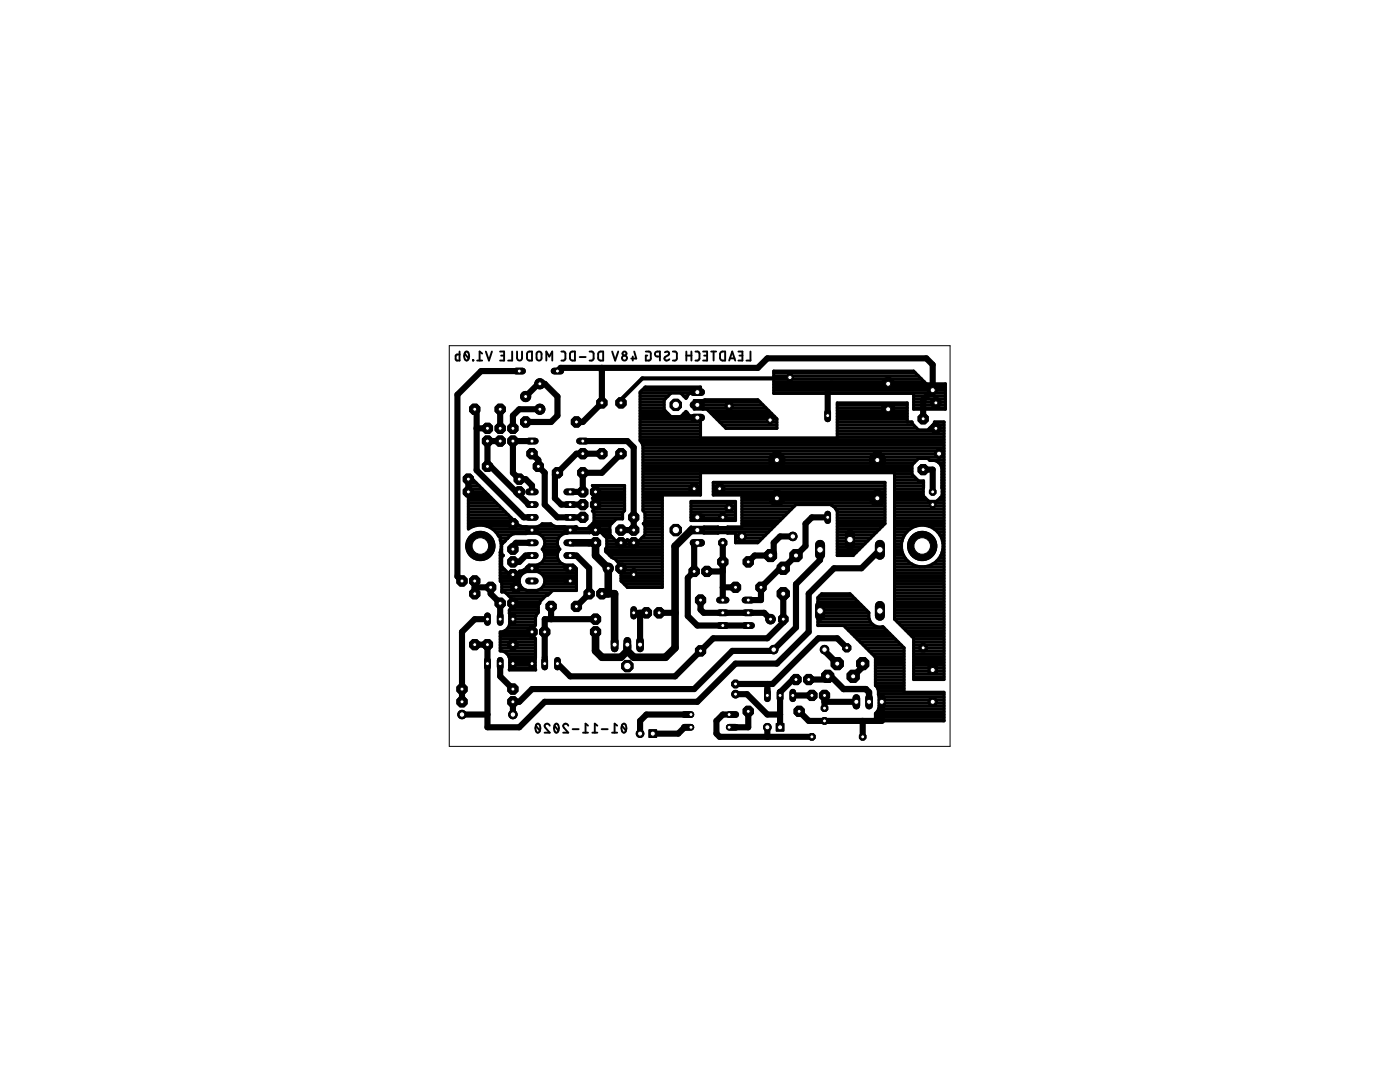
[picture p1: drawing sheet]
<svg xmlns="http://www.w3.org/2000/svg" width="279mm" height="216mm" viewBox="0 0 279 216" stroke-linecap="round" stroke-linejoin="round" font-family="sans-serif">
<g fill="none" stroke="#000" stroke-width=".38">
<path d="M91.7 70.1v1.8h-.6l-.2-.3 .1-.7 .1-.1 .6-.1M92.7 70.5l.8 1M92.9 70.3l.2-.2a1.07 1.07 0 0 1 0 1.8 1.14 1.14 0 0 1-.2-1.6zM94.4 71.8l.1 .1zM95.2 71.9h1M96.2 70.5l-.5-.4v1.8M97 70.1l.6 1.8 .6-1.8M99.8 70.1h.8v1.8h-.8M100 71h.6M102.2 70.1v1.8h-.8M103.2 70.1v1.3a.5 .5 0 0 0 .5 .6 .5 .5 0 0 0 .5-.6v-1.3M105.4 70.2l.8-.1v1.8h-.7l-.3-.3v-1z"/>
<path d="M107.2 70.3l.3-.2 .5 .2 .1 1.1a.5 .5 0 0 1-.5 .6 .5 .5 0 0 1-.5-.6zM109 71.9v-1.8l.6 1 .6-1v1.8M112 70.1l.6 .1 .2 .3v1.2l-.2 .2h-.6M114 70.2l.7-.1v1.8h-.6l-.3-.3-.1-1zM115.7 71.2h1.2M117.7 70.1l.5 .1 .3 .3-.1 1.2-.2 .2h-.5M119.6 70.2l.8-.1v1.8h-.7l-.3-.3v-1zM122.2 70.1l.6 1.8 .6-1.8M126.3 71.1v.8M126.6 70.1l.4 1.4h-1M128.9 70.1l.7 .1 .3 .2v1.1l-.3 .4h-.7v-.9h.3M131.7 71.1h-.5a.5 .5 0 0 1-.5-.5 .5 .5 0 0 1 .5-.5h.5v1.8"/>
<path d="M132.7 70.3l.2-.1a.41 .41 0 0 1 .6 .1 .41 .41 0 0 1-.2 .6l-.5 .3a.45 .45 0 0 0-.1 .7 .45 .45 0 0 0 .7-.1l.2-.1M134.3 70.1l.5 .1 .3 .3-.1 1.2-.2 .2h-.5M137 71h1M137 70.1v1.8M138 70.1v1.8M138.8 70.1l.5 .1 .3 .3v1.2l-.3 .2h-.5M140.3 70.1h.8v1.8h-.8M140.5 71h.6M141.9 70.1h1M142.4 70.1v1.8M143.9 70.2l.8-.1v1.8h-.6l-.4-.3v-1zM145.5 71.9l.6-1.8 .6 1.8"/>
<path d="M145.7 71.5h.9M147.4 70.1h.8v1.8h-.8M147.6 71h.6M149.8 70.1v1.8h-.8M106.9 144.8l.8 1M107.1 144.5l.2-.1a1.05 1.05 0 0 1 0 1.8 1.17 1.17 0 0 1-.2-1.7zM109.7 144.8a.5 .5 0 0 0-.7-.4 .5 .5 0 0 0-.2 .8l.9 1h-1M110.7 144.8l.7 1M110.8 144.5l.2-.1a1.05 1.05 0 0 1 0 1.8 1.14 1.14 0 0 1-.2-1.7zM113.4 144.8a.5 .5 0 0 0-.7-.4 .5 .5 0 0 0-.2 .8l.9 1h-1M114.3 145.5h1.2M116.4 146.2h.9"/>
<path d="M117.3 144.8l-.4-.4v1.8M118.2 146.2h1M119.2 144.8l-.5-.4v1.8M120.1 145.5h1.2M122.2 146.2h1M123.2 144.8l-.5-.4v1.8M124.1 144.8l.8 1M124.2 144.5l.3-.1a1.07 1.07 0 0 1 0 1.8 1.12 1.12 0 0 1-.3-1.7z"/>
<circle cx="124.6" cy="70.5" r=".4"/>
<circle cx="124.6" cy="71.4" r=".5"/>
</g>
<g fill="none" stroke="#000" stroke-width="1.2">
<path d="M103.6 74h-7.6l-4.7 4.8v36.2l.9 .9M104.9 79.1l2.5-2.5h1.3l2.6 2.5v3.8l-1.3 1.3h-5.1M111.3 74l.6-.6h39.3l1.9-1.9h31.8l1.2 1.3v5.1l-1.9 1.9v3.8M120.1 73.4v7l-3.8 3.8h-1.3M177.2 76.6h-11.4l-.6 .6v5.7M93.5 95.6v2.5M94.7 81.7l.4 .3v11.8l9.4 9.4h1.7M95.1 85.5h2.2M99.8 88h-2.5v5.1h.6l7.6 7.6h.7M99.8 81.7v3.8M103 98.1h.6M106.2 88h-3.8v6.3l1.2 1.3h1.3l1.3 1.3v1.2"/>
<path d="M106.2 90.5l1.2 1.3v1.3l1.3 1.2v6.4l2.6 2.5h5M107.7 81.7h-4.1l-1.2 1.2v2.6M116.3 88h8.9l1.3 1.3v16.5h-2.6M120.1 90.5h-5.1l-4.3 4.3v4.6l1.3 1.3h4.3M123.9 90.5l-3.8 3.8h-3.8v3.8h-2.5M184.2 93.7h1.9v4.4M94.7 117.2h3.2v1.3l1.9 1.9v3.1M94.7 115.9v2.6M106.2 108.3h-3.2l-.6 .6v.7M106.2 110.8h-1.3l-1.3 1.3h-1.2M113.8 110.8h1.2l2.6 2.6v5.1l-2.6 2.5M139.2 108.3l-.7 .6v5.1l-1.2 1.3v7.6l1.9 1.9h10.1"/>
<path d="M139.8 119.7v1.9l.6 .7h12.1l1.3 1.2M141.1 114h3.2M144.3 117.2h2.5M144.3 108.3v11.4M156.3 118.5v5.7l-3.2 3.2h-10.8l-7.6 7.6h-20.9l-2.5-2.6M158.2 107h-2.5l-1.3 1.3v1.9l-.6 .6h-3.2l-1.3 1.3M163.7 109.7v2l-4.8 4.9v8.6l-4.7 4.7h-8l-7.7 7.6h-32.3l-2.6 2.5h-1.2v2.6M165.2 103.2h-3.2l-1.2 1.3v4.4l-4.5 4.5h-.6l-3.8 3.8v2.5h-2.6M175.6 109.7l-3.7 3.7h-5.4l-5.1 5.1v7.6l-6.4 6.3h-8.2l-7.6 7.6h-30.5l-5.1 5.1h-6.3v-16.5h-2.6M97.3 123.5h-2.6l-2.5 2.6v13.9M99.8 132.4v2.6l2.6 2.5M110 121v2.5"/>
<path d="M118.9 123.5h-10.2v8.9M126.5 122.3h2.5M127.7 122.3v6.3M131.6 122.3h3.1M146.8 138.5h2.3l4 4.1h2.6M153.1 136.5v2.3M158.2 138.8h3.8M158.9 135.6h-.7l-2.5 2.5v7M164.5 138.8v2.5M165.2 135l-.7 .6h-3.1M169 129.3l-1.9-1.9h-3.8l-9.1 9.1h-7.4M92.2 142.6h5.1"/>
<path d="M137.9 142.6h-8.9l-1.3 1.2v2.6M137.9 145.1h-1.3l-1.2 1.3h-5.1M145.5 142.6h-1.2l-1.3 1.2v2.6l.6 .6h18.4M149.3 141.9v3.2h-3.8M153.1 145.1v1.9M164.5 140h6.4M172.2 143.8v3.2M176 140v3.8h-14.6l-1.9-1.9"/>
</g>
<g fill="none" stroke="#000" stroke-width=".61">
<path d="M127.7 79.6h5M127.7 79.1h5.6M127.7 78.5h6.2M128.1 77.9h11.7M128.7 77.3h11.1M135.9 78.5h1.8M136.5 79.1h.7M137.7 78.5l.5-.3h1.6v-1h-11l-1.1 1v9.7l.6 1v13l.4 .4v1.9l-.3 .3 .3 .3v1.9l-1.3 1.3h-1.8l-.4-.3-.3 .3h-1.9l-1.3-1.3v-1.9l1.3-1.3h1.2v-1.2l.5-.4v-5h-6.5l.4 .3v1.9l-.4 .3 .4 .4v1.8l-.4 .4 .4 .3v1.9l-1.4 1.3h-1.8l-.4-.4h-4.1l-1-.6h-1.7l-.3 .3-.7 .3h-2.1h-.9l-.7-.3-9.2-9.2h-.8v10a4.1 4.1 0 0 1 6 1.4h.3l.2 1.4v1.1l-.2 .7M137.7 78.5l-.8 1-1.1-1.1h-1.9l-1.4 1.4v1.9l1.4 1.4M138.5 79.9h1.8l.4-.1h10.5l3.8 3.8v1.9h-10.1l-3.8-3.8-2.6-.1zM154.4 77.9h34.3M154.4 77.3h34.3"/>
<path d="M154.4 76.7h34.3M154.4 76.2h30M154.4 75.6h29.5M154.4 75h28.9M154.4 74.4h28.3M182.3 79.6h6.4M182.3 79.1h6.4M188.7 78.5h-34.3v-4.5h27.9l2.6 2.6h3.8v5.1h-6.4v-3.2M93.5 99.8h5M93.5 99.3h4.5M93.5 98.7h3.9M93.5 98.1h3.3"/>
<path d="M93.5 97.5h2.7M93.5 96.9h2.2M93.5 96.4h1.6M93.5 95.8h1M118.3 96.9h6.4M118.4 99.3h6.3M118.6 99.8h6.1M118.6 98.7h6.1M118.6 98.1h6.1M118.6 97.5h6.1M127.7 83.1h10.3M127.7 84.2h12.1"/>
<path d="M127.7 87.7h60.7M127.7 87.1h12.1M127.7 86.6h12.1M127.7 86h12.1M127.7 85.4h12.1M127.7 84.8h12.1M127.7 83.7h12.1M127.7 82.5h5.6M127.7 81.9h5M127.7 81.4h4.8M127.7 80.8h4.8M127.7 80.2h4.8"/>
<path d="M128.1 88.3h60.3M128.3 88.9h60.1M128.3 99.8h3.9M128.3 99.3h3.9M128.3 98.7h11.5M128.3 98.1h11.5M128.3 97.5h11.5M128.3 96.9h11.5M128.3 96.4h11.5M128.3 95.8h11.5M128.3 95.2h11.5M128.3 94.6h11.5"/>
<path d="M128.3 94.1h53.7M128.3 93.5h53.7M128.3 92.9h53.7M128.3 92.3h54.2M128.3 91.8h54.7M128.3 91.2h60.1M128.3 90.6h60.1M128.3 90h60.1M128.3 89.5h60.1M136.5 82.5h.7M137.2 82.5l-.3-.4-1.1 1M137.2 82.5l.5 .5 .5 .2h1.6v4.2h27.3v-7h14v3.8"/>
<path d="M138.5 81.4h14.3M138.5 80.8h13.8M138.5 80.2h13.2M141.4 81.9h12M141.9 82.5h12.1M142.3 98.7h34.3M142.3 98.1h34.3M142.3 97.5h34.3M142.3 96.9h34.3M142.3 96.4h34.3M142.5 83.1h12.1M143.1 83.7h11.9"/>
<path d="M143.7 84.2h11.3M144.3 84.8h10.7M144.8 85.4h10.2M148.1 99.8h28.5M148.1 99.3h28.5M167.1 84.2h14.9v.3l1.3 1.3h1.9l1.3-1.3v-.3h1.9v51.4h-6.1v-8.2l-3.8-3.9v-29.2h-38.7v4.5h-7.6v18.4h-7l-1.3-1.3v-1.9l-.3-.3M167.1 83.1h14M167.1 87.1h21.3M167.1 86.6h21.3M167.1 86h21.3M167.1 85.4h15.8M167.1 84.8h15.3"/>
<path d="M167.1 83.7h14M167.1 82.5h14M167.1 81.9h14M167.1 81.4h14M167.1 80.8h14M178.5 99.8h6.7M178.5 99.3h6.1M178.5 98.7h5.8M178.5 98.1h5.8M178.5 97.5h5.8M178.5 96.9h5.8M178.5 96.4h5.8"/>
<path d="M178.5 95.8h4.7M178.5 95.2h4.1M178.5 94.6h3.5M182.3 81.4h6.4M182.3 80.8h6.4M182.3 80.2h6.4M183.3 91.5h1.9l.4 .4a1.92 1.92 0 0 1 2.4 1.4v5.6l-1.1 1.1h-1.5l-1.1-1.1v-3h-1l-1.3-1.3v-1.8zM185.4 91.8h3M185.5 85.4h2.9M186.1 84.8h2.3M187.1 99.8h1.3M187.3 92.3h1.1"/>
<path d="M187.7 99.3h.7M187.8 92.9h.6M188 96.9h.4M188 96.4h.4M188 95.8h.4M188 95.2h.4M188 94.6h.4M188 94.1h.4M188 93.5h.4M188 98.7h.4M188 98.1h.4M188 97.5h.4"/>
<path d="M93.5 105h1M93.5 104.5h9.6M93.5 103.9h9.1M93.5 103.3h8.5M93.5 102.7h7.9M93.5 102.2h7.3M93.5 101.6h6.8M93.5 101h6.2M93.5 100.4h5.6M97.2 105h6.9M98.4 105.6h23.3M99 106.2h18.8"/>
<path d="M99.4 106.8h2.5M99.8 113.1h.4M99.8 115.4h3.9M99.8 114.9h4.1M99.8 114.3h1.5M99.8 113.7h1M99.8 112.5h.3M99.8 112h.3M99.8 111.4h.3M99.8 110.8h.6M99.8 110.2h.3M99.8 107.4h1.6"/>
<path d="M99.8 110.2v5.8l.3 .3v1.8h.7l1.2 1.3M99.9 107.9h.9M99.9 116h3.7M99.9 109.7h.2M100 109.1h.1M100 108.5h.3M100.1 117.8h4.9M100.1 117.2h4M100.1 116.6h3.6M100.8 107.9l1.2-1.1 .6-.3 4.6-.1a1.87 1.87 0 0 1 1 3.2 1.87 1.87 0 0 1-1 3.1h-1.6l-.9 1-1 .2-.4 .4h-1.9l-1.3-1.2v-1.9l.4-.4-.4-.3v-1.9zM100.9 118.3h8.9M101.3 107.4h.1"/>
<path d="M101.5 118.9h7.4M102 119.5h6.4M102 119.4v1.9l-.4 .4v.7M103.4 114.3h1.2M103.9 114.9l.5-.6 .7-.3h2.1l.7 .3 .5 .6M103.9 114.9a1.93 1.93 0 0 0 1.2 2.9h2.1a1.93 1.93 0 0 0 1.2-2.9M104.6 113.7h10.4M105.2 113.1h9.5M107.4 117.8h7.6M107.4 105h3.4M107.6 112.5h4.7M107.8 114.3h7.2"/>
<path d="M107.9 106.8h4.1M108.2 117.2h6.8M108.3 109.7h3.4M108.4 112h3.2M108.4 114.9h6.6M108.5 107.4h3M108.5 109.1h2.9M108.6 116.6h6.4M108.6 110.2h2.7M108.6 111.4h2.7M108.6 115.4h6.4M108.7 107.9h2.6"/>
<path d="M108.7 116h6.3M108.7 110.8h2.6M108.7 108.5h2.6M111.3 107.9a1.84 1.84 0 0 1 1.8-1.5l.3-.1h4.3l.2-.2h1.9l1.3 1.3v1.8l-.3 .3v.5l1.2 1.2a2.18 2.18 0 0 1 1.6 2.5M111.3 107.9v.8l.4 .9a1.89 1.89 0 0 0 1.1 3.1h1.5l.7 .7v4.4h-4.7l-1 1h-.2l-1.4 1.3v.3l-.3 .3v1.5l-.3 .3-.2 .7v1.6l-.4 .4v1.8M117.7 105h4M118.3 104.5h3.8M118.4 102.2h6M118.6 103.9h4.1M118.6 103.3h5.6M118.6 102.7h5.6M118.6 101.6h6.1"/>
<path d="M118.6 101h6.1M118.6 100.4h6.1M119.9 106.2h1.8M120.5 106.8h1.3M120.8 107h1.2M120.8 109.7h11.4M121.1 110.2h11.1M121.1 107.4h1.2M121.1 109.1h11.1M121.1 108.5h11.1M121.1 107.9h1.8M121.6 110.8h10.6"/>
<path d="M121.7 105.8h-2.2v.3M122.4 111.4h9.8M123.1 112h9.1M123.5 112.5h8.7M123.6 113.1h8.6M123.6 113.7h8.6M123.9 115.4h8.3M123.9 114.9h8.3M123.9 114.3h8.3M124 116h8.2M124.6 116.6h7.6M124.9 107.9h.6"/>
<path d="M125.2 117.2h7M127.5 107.9h4.7M128.1 107.4h4.1M128.3 101.6h3.9M128.3 101h3.9M128.3 100.4h3.9M128.4 104.5h3.8M128.5 102.2h3.7M128.6 106.8h3.6M128.7 106.2h3.5M128.7 105.6h3.5M128.7 105h3.5"/>
<path d="M128.7 103.9h3.5M128.7 103.3h3.5M128.7 102.7h3.5M137.9 100.1h8.9v3.8h-8.9zM137.9 106.2h15.5M137.9 105.6h16M137.9 103.3h8.9M137.9 102.7h8.9M137.9 102.2h8.9M137.9 101.6h8.9M137.9 101h8.9M137.9 100.4h8.9"/>
<path d="M146.8 107.9h4.8M146.8 107.4h5.4M146.8 106.8h6M148.1 105h6.4M148.1 104.5h7M148.1 103.9h7.6M148.1 103.3h8.1M148.1 102.7h8.7M148.1 102.2h9.3M148.1 101.6h9.9M148.1 101h10.4M148.1 100.4h28.5"/>
<path d="M163.2 119.2l.8-.7h5.6l3.8 3.7a2.27 2.27 0 0 0 2.8 2.8l4.2 4.3v8.8h8v5.7h-13.7v-1.5l.4-.4 .3-.7-.1-3.4-.3-.7-.3-.3v-5.7l-6.3-6.3h-5.2zM163.2 119.5h7.4M163.5 118.9h6.6M166.3 101l-.5-.3h-6.9l-7.7 7.6h-4.4v-1.9l-1.7-.1-7.2 .1v-1.2l5.4-.1 .1 .2h1.7l.1-.2h2.9v-6.3h-5.8v-2.6h34.3v8.3M166.3 101l.8 1v8.8h3.2l6.3-6.3M166.3 101h10.3M166.8 101.6h9.8M167.1 110.8h3.2M167.1 110.2h3.8M167.1 109.7h4.4M167.1 109.1h4.9M167.1 108.5h5.5"/>
<path d="M167.1 107.9h6.1M167.1 107.4h6.7M167.1 106.8h7.2M167.1 106.2h7.8M167.1 105.6h8.4M167.1 105h9M167.1 104.5h9.5M167.1 103.9h9.5M167.1 103.3h9.5M167.1 102.7h9.5M167.1 102.2h9.5M178.5 113.1h9.9"/>
<path d="M178.5 119.5h9.9M178.5 118.9h9.9M178.5 118.3h9.9M178.5 117.8h9.9M178.5 117.2h9.9M178.5 116.6h9.9M178.5 116h9.9M178.5 115.4h9.9M178.5 114.9h9.9M178.5 114.3h9.9M178.5 113.7h9.9M178.5 112.5h3.5"/>
<path d="M178.5 112h2.7M178.5 111.4h2.2M178.5 110.8h1.8M178.5 110.2h1.6M178.5 109.7h1.5M178.5 109.1h1.4M178.5 108.5h1.4M178.5 107.9h1.5M178.5 107.4h1.7M178.5 106.8h2M178.5 106.2h2.5M178.5 105.6h3"/>
<path d="M178.5 105h4.2M178.5 104.5h9.9M178.5 103.9h9.9M178.5 103.3h9.9M178.5 102.7h9.9M178.5 102.2h9.9M178.5 101.6h9.9M178.5 101h9.9M178.5 100.4h9.9M180.2 107.4a4.2 4.2 0 0 1 3.9-2.6 4.2 4.2 0 0 1 3.8 2.6M180.2 107.4a4.2 4.2 0 0 0 3.3 5.7M185.4 105h3"/>
<path d="M186.1 112.5h2.3M186.5 105.6h1.9M186.9 112h1.5M187.2 106.2h1.2M187.4 111.4h1M187.6 106.8h.8M187.7 110.8h.7M187.9 107.4h.5M187.9 107.4a4.2 4.2 0 0 1-3.3 5.7M188 110.2h.4M188.1 107.9h.3M188.2 109.7h.2"/>
<path d="M188.2 109.1h.2M188.2 108.5h.2M99.8 129.3h7.1M99.8 128.7h7.1M99.8 128.1h7.1M99.8 127.6h7.1M99.8 127h6.7M99.8 126.4h6.7M100.8 125.8h5.7M101.2 130.5h5.7M101.4 125.2h5.1M101.5 131h5.4"/>
<path d="M101.6 122.4l.1 2.2a1.87 1.87 0 0 1-1.9 1.5v3.8h7.1M101.6 122.4h5.7M101.6 121.8h5.8M101.7 124.7h5.2M101.7 133.3h5.1M101.7 132.8h5.1M101.7 132.2h5.1M101.7 131.6h5.1M101.7 124.1h5.2M101.7 123.5h5.2M101.7 122.9h5.3M102 121.2h5.4"/>
<path d="M102 120.6h5.5M102 120.1h5.8M106.5 127l.4 .4v6.3h-5.3l.1-2.3-.3-.7-.5-.5-.7-.3M163.2 124.7h11.1M163.2 124.1h10.5M163.2 123.5h10.3M163.2 122.9h10.2M163.2 122.4h10.2M163.2 121.8h9.8M163.2 121.2h9.2M163.2 120.6h8.6M163.2 120.1h8"/>
<path d="M168.8 125.2h7.6M169.4 125.8h7.6M170 126.4h7.6M170.5 127h7.7M171.1 127.6h7.6M171.7 128.1h7.6M172.3 128.7h7.6M172.8 129.3h7.6M173.4 129.9h7M174 130.5h6.4M174.6 131h5.8M174.7 135.1h5.7"/>
<path d="M174.7 134.5h5.7M174.7 133.9h5.7M174.7 133.3h5.7M174.7 132.8h5.7M174.7 132.2h5.7M174.7 131.6h5.7M174.7 136.2h5.7M174.7 135.6h5.7M174.7 136.8h5.7M175.1 137.4h5.3M175.3 138.5h13.1M175.3 138h5.1"/>
<path d="M175.4 139.7h13M175.4 139.1h13M178.5 123.5h9.9M178.5 122.9h9.9M178.5 122.4h9.9M178.5 121.8h9.9M178.5 121.2h9.9M178.5 120.6h9.9M178.5 120.1h9.9M179.1 124.1h9.3M179.7 124.7h8.7M180.2 125.2h8.2"/>
<path d="M180.8 125.8h7.6M181.4 126.4h7M182 127h6.4M182.3 135.1h6.1M182.3 134.5h6.1M182.3 133.9h6.1M182.3 133.3h6.1M182.3 132.8h6.1M182.3 132.2h6.1M182.3 131.6h6.1M182.3 131h6.1M182.3 130.5h6.1"/>
<path d="M182.3 129.9h6.1M182.3 129.3h6.1M182.3 128.7h6.1M182.3 128.1h6.1M182.3 127.6h6.1M174.7 143.7h13.7M174.7 143.2h13.7M174.7 142.6h13.7M175 142h13.4M175.3 141.4h13.1M175.4 140.8h13M175.4 140.3h13"/>
</g>
<path d="M157.6 75.3l-.1 .2h-29.3l-4.3 4.3v.6" fill="none" stroke="#000" stroke-width=".83"/>
<path d="M113.8 108.3h5.1v2.5l2.5 2.6v5.1M120.1 118.5h2.6v10.1M139.2 105.8h-1.3l-3.2 3.2v20.3l-1.9 1.8h-6.3l-1.3-1.2M118.9 126.1v3.8l1.2 1.2h3.8l1.3-1.2M125.2 128.6v1.3" fill="none" stroke="#000" stroke-width="1.5"/>
<path d="M164.5 129.6v.3l2.6 2.5M165.2 135h.6l2.6 2.5h4.4l.6 .6v1.9M172.2 132.4v.7l-1.9 1.9" fill="none" stroke="#000" stroke-width="1.3"/>
<circle cx="94.7" cy="81.7" r="1.1" fill="#000" stroke="#000" stroke-width=".2"/>
<circle cx="94.7" cy="81.7" r=".4" fill="#fff" stroke="#000" stroke-width=".2"/>
<circle cx="99.8" cy="81.7" r="1.1" fill="#000" stroke="#000" stroke-width=".2"/>
<circle cx="99.8" cy="81.7" r=".4" fill="#fff" stroke="#000" stroke-width=".2"/>
<circle cx="155" cy="91.8" r="1.7" fill="#000" stroke="#000" stroke-width=".2"/>
<circle cx="155" cy="91.8" r=".51" fill="#fff" stroke="#000" stroke-width=".2"/>
<circle cx="155" cy="99.4" r="1.57" fill="#000" stroke="#000" stroke-width=".2"/>
<circle cx="155" cy="99.4" r=".51" fill="#fff" stroke="#000" stroke-width=".2"/>
<circle cx="175.1" cy="91.8" r="1.7" fill="#000" stroke="#000" stroke-width=".2"/>
<circle cx="175.1" cy="91.8" r=".51" fill="#fff" stroke="#000" stroke-width=".2"/>
<circle cx="175.1" cy="99.4" r="1.57" fill="#000" stroke="#000" stroke-width=".2"/>
<circle cx="175.1" cy="99.4" r=".51" fill="#fff" stroke="#000" stroke-width=".2"/>
<circle cx="177.2" cy="76.6" r="1.27" fill="#000" stroke="#000" stroke-width=".2"/>
<circle cx="177.2" cy="76.6" r=".51" fill="#fff" stroke="#000" stroke-width=".2"/>
<circle cx="177.2" cy="81.7" r="1.38" fill="#000" stroke="#000" stroke-width=".2"/>
<circle cx="177.2" cy="81.7" r=".51" fill="#fff" stroke="#000" stroke-width=".2"/>
<circle cx="186.8" cy="80.4" r="1.1" fill="#000" stroke="#000" stroke-width=".2"/>
<circle cx="186.8" cy="80.4" r=".4" fill="#fff" stroke="#000" stroke-width=".2"/>
<circle cx="186.8" cy="85.5" r="1.1" fill="#000" stroke="#000" stroke-width=".2"/>
<circle cx="186.8" cy="85.5" r=".4" fill="#fff" stroke="#000" stroke-width=".2"/>
<circle cx="97.3" cy="128.6" r="1.1" fill="#000" stroke="#000" stroke-width=".2"/>
<circle cx="97.3" cy="128.6" r=".4" fill="#fff" stroke="#000" stroke-width=".2"/>
<circle cx="102.4" cy="128.6" r="1.1" fill="#000" stroke="#000" stroke-width=".2"/>
<circle cx="102.4" cy="128.6" r=".4" fill="#fff" stroke="#000" stroke-width=".2"/>
<circle cx="97.9" cy="117.2" r="1.1" fill="#000" stroke="#000" stroke-width=".2"/>
<circle cx="97.9" cy="117.2" r=".4" fill="#fff" stroke="#000" stroke-width=".2"/>
<circle cx="103" cy="117.2" r="1.1" fill="#000" stroke="#000" stroke-width=".2"/>
<circle cx="103" cy="117.2" r=".4" fill="#fff" stroke="#000" stroke-width=".2"/>
<circle cx="123.9" cy="113.4" r="1.1" fill="#000" stroke="#000" stroke-width=".2"/>
<circle cx="123.9" cy="113.4" r=".4" fill="#fff" stroke="#000" stroke-width=".2"/>
<circle cx="121.4" cy="113.4" r="1.02" fill="#000" stroke="#000" stroke-width=".2"/>
<circle cx="121.4" cy="113.4" r=".4" fill="#fff" stroke="#000" stroke-width=".2"/>
<circle cx="111.3" cy="94.3" r="1.1" fill="#000" stroke="#000" stroke-width=".2"/>
<circle cx="111.3" cy="94.3" r=".4" fill="#fff" stroke="#000" stroke-width=".2"/>
<circle cx="116.3" cy="94.3" r="1.1" fill="#000" stroke="#000" stroke-width=".2"/>
<circle cx="116.3" cy="94.3" r=".4" fill="#fff" stroke="#000" stroke-width=".2"/>
<circle cx="118.9" cy="105.8" r="1.1" fill="#000" stroke="#000" stroke-width=".2"/>
<circle cx="118.9" cy="105.8" r=".4" fill="#fff" stroke="#000" stroke-width=".2"/>
<circle cx="123.9" cy="105.8" r="1.1" fill="#000" stroke="#000" stroke-width=".2"/>
<circle cx="123.9" cy="105.8" r=".4" fill="#fff" stroke="#000" stroke-width=".2"/>
<circle cx="123.9" cy="108.3" r="1.1" fill="#000" stroke="#000" stroke-width=".2"/>
<circle cx="123.9" cy="108.3" r=".4" fill="#fff" stroke="#000" stroke-width=".2"/>
<circle cx="118.9" cy="108.3" r="1.1" fill="#000" stroke="#000" stroke-width=".2"/>
<circle cx="118.9" cy="108.3" r=".4" fill="#fff" stroke="#000" stroke-width=".2"/>
<circle cx="102.4" cy="109.6" r="1.1" fill="#000" stroke="#000" stroke-width=".2"/>
<circle cx="102.4" cy="109.6" r=".4" fill="#fff" stroke="#000" stroke-width=".2"/>
<circle cx="102.4" cy="104.5" r="1.1" fill="#000" stroke="#000" stroke-width=".2"/>
<circle cx="102.4" cy="104.5" r=".4" fill="#fff" stroke="#000" stroke-width=".2"/>
<circle cx="110" cy="121" r="1.1" fill="#000" stroke="#000" stroke-width=".2"/>
<circle cx="110" cy="121" r=".4" fill="#fff" stroke="#000" stroke-width=".2"/>
<circle cx="115" cy="121" r="1.1" fill="#000" stroke="#000" stroke-width=".2"/>
<circle cx="115" cy="121" r=".4" fill="#fff" stroke="#000" stroke-width=".2"/>
<circle cx="149.3" cy="112.1" r="1.1" fill="#000" stroke="#000" stroke-width=".2"/>
<circle cx="149.3" cy="112.1" r=".4" fill="#fff" stroke="#000" stroke-width=".2"/>
<circle cx="144.3" cy="112.1" r="1.1" fill="#000" stroke="#000" stroke-width=".2"/>
<circle cx="144.3" cy="112.1" r=".4" fill="#fff" stroke="#000" stroke-width=".2"/>
<circle cx="151.9" cy="117.2" r="1.1" fill="#000" stroke="#000" stroke-width=".2"/>
<circle cx="151.9" cy="117.2" r=".4" fill="#fff" stroke="#000" stroke-width=".2"/>
<circle cx="146.8" cy="117.2" r="1.1" fill="#000" stroke="#000" stroke-width=".2"/>
<circle cx="146.8" cy="117.2" r=".4" fill="#fff" stroke="#000" stroke-width=".2"/>
<circle cx="143.6" cy="97.5" r="1.1" fill="#000" stroke="#000" stroke-width=".2"/>
<circle cx="143.6" cy="97.5" r=".4" fill="#fff" stroke="#000" stroke-width=".2"/>
<circle cx="138.5" cy="97.5" r="1.1" fill="#000" stroke="#000" stroke-width=".2"/>
<circle cx="138.5" cy="97.5" r=".4" fill="#fff" stroke="#000" stroke-width=".2"/>
<path d="M105.5 88h1.3" fill="none" stroke="#000" stroke-width="1.3"/>
<circle cx="106.2" cy="88" r=".4" fill="#fff" stroke="#000" stroke-width=".2"/>
<path d="M115.7 88h1.3" fill="none" stroke="#000" stroke-width="1.3"/>
<circle cx="116.3" cy="88" r=".4" fill="#fff" stroke="#000" stroke-width=".2"/>
<path d="M126.5 121.6v1.3" fill="none" stroke="#000" stroke-width="1.3"/>
<circle cx="126.5" cy="122.3" r=".4" fill="#fff" stroke="#000" stroke-width=".2"/>
<path d="M126.5 114v1.3" fill="none" stroke="#000" stroke-width="1.3"/>
<circle cx="126.5" cy="114.7" r=".4" fill="#fff" stroke="#000" stroke-width=".2"/>
<circle cx="153.8" cy="123.5" r=".95" fill="#000" stroke="#000" stroke-width=".2"/>
<circle cx="153.8" cy="123.5" r=".4" fill="#fff" stroke="#000" stroke-width=".2"/>
<circle cx="156.3" cy="123.5" r="1.03" fill="#000" stroke="#000" stroke-width=".2"/>
<circle cx="156.3" cy="123.5" r=".4" fill="#fff" stroke="#000" stroke-width=".2"/>
<path d="M138.4 83.3h1.5" fill="none" stroke="#000" stroke-width="1.5"/>
<circle cx="139.2" cy="83.3" r=".51" fill="#fff" stroke="#000" stroke-width=".2"/>
<path d="M138.4 80.8h1.5" fill="none" stroke="#000" stroke-width="1.5"/>
<circle cx="139.2" cy="80.8" r=".51" fill="#fff" stroke="#000" stroke-width=".2"/>
<path d="M138.4 78.3h1.5" fill="none" stroke="#000" stroke-width="1.5"/>
<circle cx="139.2" cy="78.3" r=".51" fill="#fff" stroke="#000" stroke-width=".2"/>
<path d="M165.2 102.6v1.3" fill="none" stroke="#000" stroke-width="1.3"/>
<circle cx="165.2" cy="103.2" r=".4" fill="#fff" stroke="#000" stroke-width=".2"/>
<path d="M165.2 82.3v1.3" fill="none" stroke="#000" stroke-width="1.3"/>
<circle cx="165.2" cy="82.9" r=".4" fill="#fff" stroke="#000" stroke-width=".2"/>
<circle cx="148.1" cy="107" r=".85" fill="#000" stroke="#000" stroke-width=".2"/>
<circle cx="148.1" cy="107" r=".55" fill="#fff" stroke="#000" stroke-width=".2"/>
<circle cx="158.2" cy="107" r=".85" fill="#000" stroke="#000" stroke-width=".2"/>
<circle cx="158.2" cy="107" r=".55" fill="#fff" stroke="#000" stroke-width=".2"/>
<circle cx="164.5" cy="129.6" r=".85" fill="#000" stroke="#000" stroke-width=".2"/>
<circle cx="164.5" cy="129.6" r=".55" fill="#fff" stroke="#000" stroke-width=".2"/>
<circle cx="154.4" cy="129.6" r=".85" fill="#000" stroke="#000" stroke-width=".2"/>
<circle cx="154.4" cy="129.6" r=".55" fill="#fff" stroke="#000" stroke-width=".2"/>
<circle cx="92.2" cy="142.6" r=".85" fill="#000" stroke="#000" stroke-width=".2"/>
<circle cx="92.2" cy="142.6" r=".55" fill="#fff" stroke="#000" stroke-width=".2"/>
<circle cx="102.4" cy="142.6" r=".85" fill="#000" stroke="#000" stroke-width=".2"/>
<circle cx="102.4" cy="142.6" r=".55" fill="#fff" stroke="#000" stroke-width=".2"/>
<path d="M110.6 74h1.3" fill="none" stroke="#000" stroke-width="1.3"/>
<circle cx="111.3" cy="74" r=".4" fill="#fff" stroke="#000" stroke-width=".2"/>
<path d="M103 74h1.3" fill="none" stroke="#000" stroke-width="1.3"/>
<circle cx="103.6" cy="74" r=".4" fill="#fff" stroke="#000" stroke-width=".2"/>
<path d="M105.5 98.1h1.3" fill="none" stroke="#000" stroke-width="1.3"/>
<circle cx="106.2" cy="98.1" r=".4" fill="#fff" stroke="#000" stroke-width=".2"/>
<path d="M105.5 100.7h1.3" fill="none" stroke="#000" stroke-width="1.3"/>
<circle cx="106.2" cy="100.7" r=".4" fill="#fff" stroke="#000" stroke-width=".2"/>
<path d="M105.5 113.4h1.3" fill="none" stroke="#000" stroke-width="1.3"/>
<circle cx="106.2" cy="113.4" r=".4" fill="#fff" stroke="#000" stroke-width=".2"/>
<path d="M105.5 115.9h1.3" fill="none" stroke="#000" stroke-width="1.3"/>
<circle cx="106.2" cy="115.9" r=".4" fill="#fff" stroke="#000" stroke-width=".2"/>
<path d="M105.5 103.2h1.3" fill="none" stroke="#000" stroke-width="1.3"/>
<circle cx="106.2" cy="103.2" r=".4" fill="#fff" stroke="#000" stroke-width=".2"/>
<path d="M105.5 105.8h1.3" fill="none" stroke="#000" stroke-width="1.3"/>
<circle cx="106.2" cy="105.8" r=".4" fill="#fff" stroke="#000" stroke-width=".2"/>
<path d="M105.5 110.8h1.3" fill="none" stroke="#000" stroke-width="1.3"/>
<circle cx="106.2" cy="110.8" r=".4" fill="#fff" stroke="#000" stroke-width=".2"/>
<path d="M105.5 108.3h1.3" fill="none" stroke="#000" stroke-width="1.3"/>
<circle cx="106.2" cy="108.3" r=".4" fill="#fff" stroke="#000" stroke-width=".2"/>
<path d="M113.1 115.9h1.3" fill="none" stroke="#000" stroke-width="1.3"/>
<circle cx="113.8" cy="115.9" r=".4" fill="#fff" stroke="#000" stroke-width=".2"/>
<path d="M113.1 113.4h1.3" fill="none" stroke="#000" stroke-width="1.3"/>
<circle cx="113.8" cy="113.4" r=".4" fill="#fff" stroke="#000" stroke-width=".2"/>
<path d="M113.1 110.8h1.3" fill="none" stroke="#000" stroke-width="1.3"/>
<circle cx="113.8" cy="110.8" r=".4" fill="#fff" stroke="#000" stroke-width=".2"/>
<path d="M113.1 108.3h1.3" fill="none" stroke="#000" stroke-width="1.3"/>
<circle cx="113.8" cy="108.3" r=".4" fill="#fff" stroke="#000" stroke-width=".2"/>
<path d="M113.1 105.8h1.3" fill="none" stroke="#000" stroke-width="1.3"/>
<circle cx="113.8" cy="105.8" r=".4" fill="#fff" stroke="#000" stroke-width=".2"/>
<path d="M113.1 103.2h1.3" fill="none" stroke="#000" stroke-width="1.3"/>
<circle cx="113.8" cy="103.2" r=".4" fill="#fff" stroke="#000" stroke-width=".2"/>
<path d="M113.1 100.7h1.3" fill="none" stroke="#000" stroke-width="1.3"/>
<circle cx="113.8" cy="100.7" r=".4" fill="#fff" stroke="#000" stroke-width=".2"/>
<path d="M113.1 98.1h1.3" fill="none" stroke="#000" stroke-width="1.3"/>
<circle cx="113.8" cy="98.1" r=".4" fill="#fff" stroke="#000" stroke-width=".2"/>
<circle cx="186.1" cy="98.1" r=".71" fill="#000" stroke="#000" stroke-width=".2"/>
<circle cx="186.1" cy="98.1" r=".4" fill="#fff" stroke="#000" stroke-width=".2"/>
<circle cx="186.1" cy="100.7" r=".71" fill="#000" stroke="#000" stroke-width=".2"/>
<circle cx="186.1" cy="100.7" r=".4" fill="#fff" stroke="#000" stroke-width=".2"/>
<path d="M111.3 131.8v1.3" fill="none" stroke="#000" stroke-width="1.3"/>
<circle cx="111.3" cy="132.4" r=".4" fill="#fff" stroke="#000" stroke-width=".2"/>
<path d="M106.2 131.8v1.3" fill="none" stroke="#000" stroke-width="1.3"/>
<circle cx="106.2" cy="132.4" r=".4" fill="#fff" stroke="#000" stroke-width=".2"/>
<path d="M108.7 131.8v1.3" fill="none" stroke="#000" stroke-width="1.3"/>
<circle cx="108.7" cy="132.4" r=".4" fill="#fff" stroke="#000" stroke-width=".2"/>
<path d="M97.3 131.8v1.3" fill="none" stroke="#000" stroke-width="1.3"/>
<circle cx="97.3" cy="132.4" r=".4" fill="#fff" stroke="#000" stroke-width=".2"/>
<path d="M102.4 131.8v1.3" fill="none" stroke="#000" stroke-width="1.3"/>
<circle cx="102.4" cy="132.4" r=".4" fill="#fff" stroke="#000" stroke-width=".2"/>
<path d="M99.8 131.8v1.3" fill="none" stroke="#000" stroke-width="1.3"/>
<circle cx="99.8" cy="132.4" r=".4" fill="#fff" stroke="#000" stroke-width=".2"/>
<path d="M143.6 119.7h1.3" fill="none" stroke="#000" stroke-width="1.3"/>
<circle cx="144.3" cy="119.7" r=".4" fill="#fff" stroke="#000" stroke-width=".2"/>
<path d="M143.6 124.8h1.3" fill="none" stroke="#000" stroke-width="1.3"/>
<circle cx="144.3" cy="124.8" r=".4" fill="#fff" stroke="#000" stroke-width=".2"/>
<path d="M143.6 122.3h1.3" fill="none" stroke="#000" stroke-width="1.3"/>
<circle cx="144.3" cy="122.3" r=".4" fill="#fff" stroke="#000" stroke-width=".2"/>
<path d="M97.3 122.9v1.3" fill="none" stroke="#000" stroke-width="1.3"/>
<circle cx="97.3" cy="123.5" r=".4" fill="#fff" stroke="#000" stroke-width=".2"/>
<path d="M102.4 122.9v1.3" fill="none" stroke="#000" stroke-width="1.3"/>
<circle cx="102.4" cy="123.5" r=".4" fill="#fff" stroke="#000" stroke-width=".2"/>
<path d="M99.8 122.9v1.3" fill="none" stroke="#000" stroke-width="1.3"/>
<circle cx="99.8" cy="123.5" r=".4" fill="#fff" stroke="#000" stroke-width=".2"/>
<path d="M148.7 119.7h1.3" fill="none" stroke="#000" stroke-width="1.3"/>
<circle cx="149.3" cy="119.7" r=".4" fill="#fff" stroke="#000" stroke-width=".2"/>
<path d="M148.7 124.8h1.3" fill="none" stroke="#000" stroke-width="1.3"/>
<circle cx="149.3" cy="124.8" r=".4" fill="#fff" stroke="#000" stroke-width=".2"/>
<path d="M148.7 122.3h1.3" fill="none" stroke="#000" stroke-width="1.3"/>
<circle cx="149.3" cy="122.3" r=".4" fill="#fff" stroke="#000" stroke-width=".2"/>
<path d="M138.4 108.3h1.5" fill="none" stroke="#000" stroke-width="1.5"/>
<circle cx="139.2" cy="108.3" r=".51" fill="#fff" stroke="#000" stroke-width=".2"/>
<path d="M138.4 105.8h1.5" fill="none" stroke="#000" stroke-width="1.5"/>
<circle cx="139.2" cy="105.8" r=".51" fill="#fff" stroke="#000" stroke-width=".2"/>
<path d="M138.4 103.2h1.5" fill="none" stroke="#000" stroke-width="1.5"/>
<circle cx="139.2" cy="103.2" r=".51" fill="#fff" stroke="#000" stroke-width=".2"/>
<circle cx="93.5" cy="95.6" r="1.1" fill="#000" stroke="#000" stroke-width=".2"/>
<circle cx="93.5" cy="95.6" r=".4" fill="#fff" stroke="#000" stroke-width=".2"/>
<circle cx="103.6" cy="95.6" r="1.1" fill="#000" stroke="#000" stroke-width=".2"/>
<circle cx="103.6" cy="95.6" r=".4" fill="#fff" stroke="#000" stroke-width=".2"/>
<circle cx="120.1" cy="80.4" r="1.1" fill="#000" stroke="#000" stroke-width=".2"/>
<circle cx="120.1" cy="80.4" r=".4" fill="#fff" stroke="#000" stroke-width=".2"/>
<circle cx="120.1" cy="90.5" r="1.1" fill="#000" stroke="#000" stroke-width=".2"/>
<circle cx="120.1" cy="90.5" r=".4" fill="#fff" stroke="#000" stroke-width=".2"/>
<circle cx="97.3" cy="93.1" r="1.1" fill="#000" stroke="#000" stroke-width=".2"/>
<circle cx="97.3" cy="93.1" r=".4" fill="#fff" stroke="#000" stroke-width=".2"/>
<circle cx="107.4" cy="93.1" r="1.1" fill="#000" stroke="#000" stroke-width=".2"/>
<circle cx="107.4" cy="93.1" r=".4" fill="#fff" stroke="#000" stroke-width=".2"/>
<circle cx="126.5" cy="103.2" r="1.1" fill="#000" stroke="#000" stroke-width=".2"/>
<circle cx="126.5" cy="103.2" r=".4" fill="#fff" stroke="#000" stroke-width=".2"/>
<circle cx="116.3" cy="103.2" r="1.1" fill="#000" stroke="#000" stroke-width=".2"/>
<circle cx="116.3" cy="103.2" r=".4" fill="#fff" stroke="#000" stroke-width=".2"/>
<circle cx="102.4" cy="114.7" r="1.1" fill="#000" stroke="#000" stroke-width=".2"/>
<circle cx="102.4" cy="114.7" r=".4" fill="#fff" stroke="#000" stroke-width=".2"/>
<circle cx="102.4" cy="112.1" r="1.1" fill="#000" stroke="#000" stroke-width=".2"/>
<circle cx="102.4" cy="112.1" r=".4" fill="#fff" stroke="#000" stroke-width=".2"/>
<circle cx="118.9" cy="123.5" r="1.1" fill="#000" stroke="#000" stroke-width=".2"/>
<circle cx="118.9" cy="123.5" r=".4" fill="#fff" stroke="#000" stroke-width=".2"/>
<circle cx="118.9" cy="126.1" r="1.1" fill="#000" stroke="#000" stroke-width=".2"/>
<circle cx="118.9" cy="126.1" r=".4" fill="#fff" stroke="#000" stroke-width=".2"/>
<circle cx="106.2" cy="126.1" r="1.1" fill="#000" stroke="#000" stroke-width=".2"/>
<circle cx="106.2" cy="126.1" r=".4" fill="#fff" stroke="#000" stroke-width=".2"/>
<circle cx="108.7" cy="126.1" r="1.1" fill="#000" stroke="#000" stroke-width=".2"/>
<circle cx="108.7" cy="126.1" r=".4" fill="#fff" stroke="#000" stroke-width=".2"/>
<circle cx="139.8" cy="129.9" r="1.1" fill="#000" stroke="#000" stroke-width=".2"/>
<circle cx="139.8" cy="129.9" r=".4" fill="#fff" stroke="#000" stroke-width=".2"/>
<circle cx="139.8" cy="119.7" r="1.1" fill="#000" stroke="#000" stroke-width=".2"/>
<circle cx="139.8" cy="119.7" r=".4" fill="#fff" stroke="#000" stroke-width=".2"/>
<circle cx="141.1" cy="114" r="1.1" fill="#000" stroke="#000" stroke-width=".2"/>
<circle cx="141.1" cy="114" r=".4" fill="#fff" stroke="#000" stroke-width=".2"/>
<circle cx="138.5" cy="114" r="1.1" fill="#000" stroke="#000" stroke-width=".2"/>
<circle cx="138.5" cy="114" r=".4" fill="#fff" stroke="#000" stroke-width=".2"/>
<circle cx="153.8" cy="110.8" r="1.31" fill="#000" stroke="#000" stroke-width=".2"/>
<circle cx="153.8" cy="110.8" r=".51" fill="#fff" stroke="#000" stroke-width=".2"/>
<circle cx="158.9" cy="110.8" r="1.31" fill="#000" stroke="#000" stroke-width=".2"/>
<circle cx="158.9" cy="110.8" r=".51" fill="#fff" stroke="#000" stroke-width=".2"/>
<circle cx="156.3" cy="118.5" r="1.31" fill="#000" stroke="#000" stroke-width=".2"/>
<circle cx="156.3" cy="118.5" r=".51" fill="#fff" stroke="#000" stroke-width=".2"/>
<circle cx="156.3" cy="113.4" r="1.31" fill="#000" stroke="#000" stroke-width=".2"/>
<circle cx="156.3" cy="113.4" r=".51" fill="#fff" stroke="#000" stroke-width=".2"/>
<circle cx="93.5" cy="98.1" r="1.1" fill="#000" stroke="#000" stroke-width=".2"/>
<circle cx="93.5" cy="98.1" r=".4" fill="#fff" stroke="#000" stroke-width=".2"/>
<circle cx="103.6" cy="98.1" r="1.1" fill="#000" stroke="#000" stroke-width=".2"/>
<circle cx="103.6" cy="98.1" r=".4" fill="#fff" stroke="#000" stroke-width=".2"/>
<circle cx="102.4" cy="88" r="1.1" fill="#000" stroke="#000" stroke-width=".2"/>
<circle cx="102.4" cy="88" r=".4" fill="#fff" stroke="#000" stroke-width=".2"/>
<circle cx="102.4" cy="85.5" r="1.1" fill="#000" stroke="#000" stroke-width=".2"/>
<circle cx="102.4" cy="85.5" r=".4" fill="#fff" stroke="#000" stroke-width=".2"/>
<circle cx="184.2" cy="93.7" r="1.1" fill="#000" stroke="#000" stroke-width=".2"/>
<circle cx="184.2" cy="93.7" r=".4" fill="#fff" stroke="#000" stroke-width=".2"/>
<circle cx="184.2" cy="83.6" r="1.1" fill="#000" stroke="#000" stroke-width=".2"/>
<circle cx="184.2" cy="83.6" r=".4" fill="#fff" stroke="#000" stroke-width=".2"/>
<circle cx="172.2" cy="132.4" r="1.31" fill="#000" stroke="#000" stroke-width=".2"/>
<circle cx="172.2" cy="132.4" r=".51" fill="#fff" stroke="#000" stroke-width=".2"/>
<circle cx="167.1" cy="132.4" r="1.31" fill="#000" stroke="#000" stroke-width=".2"/>
<circle cx="167.1" cy="132.4" r=".51" fill="#fff" stroke="#000" stroke-width=".2"/>
<circle cx="92.2" cy="140" r="1.1" fill="#000" stroke="#000" stroke-width=".2"/>
<circle cx="92.2" cy="140" r=".4" fill="#fff" stroke="#000" stroke-width=".2"/>
<circle cx="102.4" cy="140" r="1.1" fill="#000" stroke="#000" stroke-width=".2"/>
<circle cx="102.4" cy="140" r=".4" fill="#fff" stroke="#000" stroke-width=".2"/>
<circle cx="92.2" cy="137.5" r="1.1" fill="#000" stroke="#000" stroke-width=".2"/>
<circle cx="92.2" cy="137.5" r=".4" fill="#fff" stroke="#000" stroke-width=".2"/>
<circle cx="102.4" cy="137.5" r="1.1" fill="#000" stroke="#000" stroke-width=".2"/>
<circle cx="102.4" cy="137.5" r=".4" fill="#fff" stroke="#000" stroke-width=".2"/>
<circle cx="94.7" cy="118.5" r="1.1" fill="#000" stroke="#000" stroke-width=".2"/>
<circle cx="94.7" cy="118.5" r=".4" fill="#fff" stroke="#000" stroke-width=".2"/>
<circle cx="94.7" cy="128.6" r="1.1" fill="#000" stroke="#000" stroke-width=".2"/>
<circle cx="94.7" cy="128.6" r=".4" fill="#fff" stroke="#000" stroke-width=".2"/>
<circle cx="104.9" cy="84.2" r="1.1" fill="#000" stroke="#000" stroke-width=".2"/>
<circle cx="104.9" cy="84.2" r=".4" fill="#fff" stroke="#000" stroke-width=".2"/>
<circle cx="115" cy="84.2" r="1.1" fill="#000" stroke="#000" stroke-width=".2"/>
<circle cx="115" cy="84.2" r=".4" fill="#fff" stroke="#000" stroke-width=".2"/>
<circle cx="102.4" cy="120.4" r="1.1" fill="#000" stroke="#000" stroke-width=".2"/>
<circle cx="102.4" cy="120.4" r=".4" fill="#fff" stroke="#000" stroke-width=".2"/>
<circle cx="99.8" cy="120.4" r="1.1" fill="#000" stroke="#000" stroke-width=".2"/>
<circle cx="99.8" cy="120.4" r=".4" fill="#fff" stroke="#000" stroke-width=".2"/>
<circle cx="117.6" cy="118.5" r="1.1" fill="#000" stroke="#000" stroke-width=".2"/>
<circle cx="117.6" cy="118.5" r=".4" fill="#fff" stroke="#000" stroke-width=".2"/>
<circle cx="120.1" cy="118.5" r="1.1" fill="#000" stroke="#000" stroke-width=".2"/>
<circle cx="120.1" cy="118.5" r=".4" fill="#fff" stroke="#000" stroke-width=".2"/>
<circle cx="92.2" cy="115.9" r="1.1" fill="#000" stroke="#000" stroke-width=".2"/>
<circle cx="92.2" cy="115.9" r=".4" fill="#fff" stroke="#000" stroke-width=".2"/>
<circle cx="94.7" cy="115.9" r="1.1" fill="#000" stroke="#000" stroke-width=".2"/>
<circle cx="94.7" cy="115.9" r=".4" fill="#fff" stroke="#000" stroke-width=".2"/>
<circle cx="131.6" cy="122.3" r="1.1" fill="#000" stroke="#000" stroke-width=".2"/>
<circle cx="131.6" cy="122.3" r=".4" fill="#fff" stroke="#000" stroke-width=".2"/>
<circle cx="129" cy="122.3" r="1.1" fill="#000" stroke="#000" stroke-width=".2"/>
<circle cx="129" cy="122.3" r=".4" fill="#fff" stroke="#000" stroke-width=".2"/>
<circle cx="99.8" cy="85.5" r="1.1" fill="#000" stroke="#000" stroke-width=".2"/>
<circle cx="99.8" cy="85.5" r=".4" fill="#fff" stroke="#000" stroke-width=".2"/>
<circle cx="99.8" cy="88" r="1.1" fill="#000" stroke="#000" stroke-width=".2"/>
<circle cx="99.8" cy="88" r=".4" fill="#fff" stroke="#000" stroke-width=".2"/>
<circle cx="97.3" cy="88" r="1.1" fill="#000" stroke="#000" stroke-width=".2"/>
<circle cx="97.3" cy="88" r=".4" fill="#fff" stroke="#000" stroke-width=".2"/>
<circle cx="97.3" cy="85.5" r="1.1" fill="#000" stroke="#000" stroke-width=".2"/>
<circle cx="97.3" cy="85.5" r=".4" fill="#fff" stroke="#000" stroke-width=".2"/>
<circle cx="123.9" cy="90.5" r="1.1" fill="#000" stroke="#000" stroke-width=".2"/>
<circle cx="123.9" cy="90.5" r=".4" fill="#fff" stroke="#000" stroke-width=".2"/>
<circle cx="123.9" cy="80.4" r="1.1" fill="#000" stroke="#000" stroke-width=".2"/>
<circle cx="123.9" cy="80.4" r=".4" fill="#fff" stroke="#000" stroke-width=".2"/>
<circle cx="118.9" cy="98.1" r="1.1" fill="#000" stroke="#000" stroke-width=".2"/>
<circle cx="118.9" cy="98.1" r=".4" fill="#fff" stroke="#000" stroke-width=".2"/>
<circle cx="116.3" cy="98.1" r="1.1" fill="#000" stroke="#000" stroke-width=".2"/>
<circle cx="116.3" cy="98.1" r=".4" fill="#fff" stroke="#000" stroke-width=".2"/>
<circle cx="118.9" cy="100.7" r="1.1" fill="#000" stroke="#000" stroke-width=".2"/>
<circle cx="118.9" cy="100.7" r=".4" fill="#fff" stroke="#000" stroke-width=".2"/>
<circle cx="116.3" cy="100.7" r="1.1" fill="#000" stroke="#000" stroke-width=".2"/>
<circle cx="116.3" cy="100.7" r=".4" fill="#fff" stroke="#000" stroke-width=".2"/>
<circle cx="106.2" cy="90.5" r="1.1" fill="#000" stroke="#000" stroke-width=".2"/>
<circle cx="106.2" cy="90.5" r=".4" fill="#fff" stroke="#000" stroke-width=".2"/>
<circle cx="116.3" cy="90.5" r="1.1" fill="#000" stroke="#000" stroke-width=".2"/>
<circle cx="116.3" cy="90.5" r=".4" fill="#fff" stroke="#000" stroke-width=".2"/>
<circle cx="126.5" cy="105.8" r="1.1" fill="#000" stroke="#000" stroke-width=".2"/>
<circle cx="126.5" cy="105.8" r=".4" fill="#fff" stroke="#000" stroke-width=".2"/>
<circle cx="126.5" cy="108.3" r="1.1" fill="#000" stroke="#000" stroke-width=".2"/>
<circle cx="126.5" cy="108.3" r=".4" fill="#fff" stroke="#000" stroke-width=".2"/>
<circle cx="107.7" cy="76.6" r="1.02" fill="#000" stroke="#000" stroke-width=".2"/>
<circle cx="107.7" cy="76.6" r=".4" fill="#fff" stroke="#000" stroke-width=".2"/>
<circle cx="107.7" cy="81.7" r="1.02" fill="#000" stroke="#000" stroke-width=".2"/>
<circle cx="107.7" cy="81.7" r=".4" fill="#fff" stroke="#000" stroke-width=".2"/>
<circle cx="104.9" cy="79.1" r="1.02" fill="#000" stroke="#000" stroke-width=".2"/>
<circle cx="104.9" cy="79.1" r=".4" fill="#fff" stroke="#000" stroke-width=".2"/>
<path d="M170.9 139.3v1.5" fill="none" stroke="#000" stroke-width="1.5"/>
<circle cx="170.9" cy="140" r=".51" fill="#fff" stroke="#000" stroke-width=".2"/>
<path d="M173.4 139.3v1.5" fill="none" stroke="#000" stroke-width="1.5"/>
<circle cx="173.4" cy="140" r=".51" fill="#fff" stroke="#000" stroke-width=".2"/>
<path d="M176 139.3v1.5" fill="none" stroke="#000" stroke-width="1.5"/>
<circle cx="176" cy="140" r=".51" fill="#fff" stroke="#000" stroke-width=".2"/>
<circle cx="162" cy="138.8" r="1.1" fill="#000" stroke="#000" stroke-width=".2"/>
<circle cx="162" cy="138.8" r=".4" fill="#fff" stroke="#000" stroke-width=".2"/>
<circle cx="164.5" cy="138.8" r="1.1" fill="#000" stroke="#000" stroke-width=".2"/>
<circle cx="164.5" cy="138.8" r=".4" fill="#fff" stroke="#000" stroke-width=".2"/>
<path d="M158.2 138.1v1.3" fill="none" stroke="#000" stroke-width="1.3"/>
<circle cx="158.2" cy="138.8" r=".4" fill="#fff" stroke="#000" stroke-width=".2"/>
<path d="M153.1 138.1v1.3" fill="none" stroke="#000" stroke-width="1.3"/>
<circle cx="153.1" cy="138.8" r=".4" fill="#fff" stroke="#000" stroke-width=".2"/>
<path d="M155.7 138.1v1.3" fill="none" stroke="#000" stroke-width="1.3"/>
<circle cx="155.7" cy="138.8" r=".4" fill="#fff" stroke="#000" stroke-width=".2"/>
<circle cx="158.9" cy="135.6" r="1.1" fill="#000" stroke="#000" stroke-width=".2"/>
<circle cx="158.9" cy="135.6" r=".4" fill="#fff" stroke="#000" stroke-width=".2"/>
<circle cx="161.4" cy="135.6" r="1.1" fill="#000" stroke="#000" stroke-width=".2"/>
<circle cx="161.4" cy="135.6" r=".4" fill="#fff" stroke="#000" stroke-width=".2"/>
<circle cx="164.5" cy="143.8" r=".71" fill="#000" stroke="#000" stroke-width=".2"/>
<circle cx="164.5" cy="143.8" r=".4" fill="#fff" stroke="#000" stroke-width=".2"/>
<circle cx="164.5" cy="141.3" r=".71" fill="#000" stroke="#000" stroke-width=".2"/>
<circle cx="164.5" cy="141.3" r=".4" fill="#fff" stroke="#000" stroke-width=".2"/>
<circle cx="172.2" cy="147" r=".71" fill="#000" stroke="#000" stroke-width=".2"/>
<circle cx="172.2" cy="147" r=".4" fill="#fff" stroke="#000" stroke-width=".2"/>
<circle cx="162" cy="147" r=".71" fill="#000" stroke="#000" stroke-width=".2"/>
<circle cx="162" cy="147" r=".4" fill="#fff" stroke="#000" stroke-width=".2"/>
<circle cx="146.8" cy="136.5" r=".83" fill="#000" stroke="#000" stroke-width=".2"/>
<circle cx="146.8" cy="136.5" r=".4" fill="#fff" stroke="#000" stroke-width=".2"/>
<circle cx="146.8" cy="138.5" r=".76" fill="#000" stroke="#000" stroke-width=".2"/>
<circle cx="146.8" cy="138.5" r=".4" fill="#fff" stroke="#000" stroke-width=".2"/>
<circle cx="159.5" cy="141.9" r="1.1" fill="#000" stroke="#000" stroke-width=".2"/>
<circle cx="159.5" cy="141.9" r=".4" fill="#fff" stroke="#000" stroke-width=".2"/>
<circle cx="149.3" cy="141.9" r="1.1" fill="#000" stroke="#000" stroke-width=".2"/>
<circle cx="149.3" cy="141.9" r=".4" fill="#fff" stroke="#000" stroke-width=".2"/>
<path d="M145.5 145.1h1.3" fill="none" stroke="#000" stroke-width="1.3"/>
<circle cx="145.5" cy="145.1" r=".4" fill="#fff" stroke="#000" stroke-width=".2"/>
<path d="M145.5 142.6h1.3" fill="none" stroke="#000" stroke-width="1.3"/>
<circle cx="145.5" cy="142.6" r=".4" fill="#fff" stroke="#000" stroke-width=".2"/>
<path d="M136.6 142.6h1.3" fill="none" stroke="#000" stroke-width="1.3"/>
<circle cx="137.9" cy="142.6" r=".4" fill="#fff" stroke="#000" stroke-width=".2"/>
<path d="M136.6 145.1h1.3" fill="none" stroke="#000" stroke-width="1.3"/>
<circle cx="137.9" cy="145.1" r=".4" fill="#fff" stroke="#000" stroke-width=".2"/>
<path d="M169.6 106.7v2" fill="none" stroke="#000" stroke-width="2"/>
<circle cx="169.6" cy="107.7" r=".66" fill="#fff" stroke="#000" stroke-width=".2"/>
<path d="M163.7 108.7v2" fill="none" stroke="#000" stroke-width="2"/>
<circle cx="163.7" cy="109.7" r=".66" fill="#fff" stroke="#000" stroke-width=".2"/>
<path d="M175.6 108.7v2" fill="none" stroke="#000" stroke-width="2"/>
<circle cx="175.6" cy="109.7" r=".66" fill="#fff" stroke="#000" stroke-width=".2"/>
<path d="M175.6 120.9v2" fill="none" stroke="#000" stroke-width="2"/>
<circle cx="175.6" cy="121.9" r=".66" fill="#fff" stroke="#000" stroke-width=".2"/>
<path d="M163.7 120.9v2" fill="none" stroke="#000" stroke-width="2"/>
<circle cx="163.7" cy="121.9" r=".66" fill="#fff" stroke="#000" stroke-width=".2"/>
<path d="M154.9 144.4h1.5v1.5h-1.5z" fill="#000" stroke="#000" stroke-width=".2"/>
<circle cx="155.7" cy="145.1" r=".51" fill="#fff" stroke="#000" stroke-width=".2"/>
<circle cx="153.1" cy="145.1" r=".76" fill="#000" stroke="#000" stroke-width=".2"/>
<circle cx="153.1" cy="145.1" r=".51" fill="#fff" stroke="#000" stroke-width=".2"/>
<circle cx="186.1" cy="140" r=".91" fill="#000" stroke="#000" stroke-width=".2"/>
<circle cx="186.1" cy="140" r=".51" fill="#fff" stroke="#000" stroke-width=".2"/>
<path d="M185.2 132.8h1.8v1.8h-1.8z" fill="#000" stroke="#000" stroke-width=".2"/>
<circle cx="186.1" cy="133.7" r=".51" fill="#fff" stroke="#000" stroke-width=".2"/>
<circle cx="184" cy="108.9" r="2.92" fill="#000" stroke="#000" stroke-width=".2"/>
<circle cx="184" cy="108.9" r="1.65" fill="#fff" stroke="#000" stroke-width=".2"/>
<circle cx="95.9" cy="108.9" r="2.92" fill="#000" stroke="#000" stroke-width=".2"/>
<circle cx="95.9" cy="108.9" r="1.65" fill="#fff" stroke="#000" stroke-width=".2"/>
<circle cx="186.1" cy="77.9" r=".91" fill="#000" stroke="#000" stroke-width=".2"/>
<circle cx="186.1" cy="77.9" r=".51" fill="#fff" stroke="#000" stroke-width=".2"/>
<circle cx="187.4" cy="90.5" r=".91" fill="#000" stroke="#000" stroke-width=".2"/>
<circle cx="187.4" cy="90.5" r=".51" fill="#fff" stroke="#000" stroke-width=".2"/>
<path d="M129.5 145.6h1.5v1.6h-1.5z" fill="#000" stroke="#000" stroke-width=".2"/>
<circle cx="130.3" cy="146.4" r=".51" fill="#fff" stroke="#000" stroke-width=".2"/>
<circle cx="127.7" cy="146.4" r=".76" fill="#000" stroke="#000" stroke-width=".2"/>
<circle cx="127.7" cy="146.4" r=".51" fill="#fff" stroke="#000" stroke-width=".2"/>
<circle cx="165.2" cy="135" r="1.31" fill="#000" stroke="#000" stroke-width=".2"/>
<circle cx="165.2" cy="135" r=".51" fill="#fff" stroke="#000" stroke-width=".2"/>
<circle cx="170.3" cy="135" r="1.31" fill="#000" stroke="#000" stroke-width=".2"/>
<circle cx="170.3" cy="135" r=".51" fill="#fff" stroke="#000" stroke-width=".2"/>
<circle cx="145.5" cy="101.3" r=".87" fill="#000" stroke="#000" stroke-width=".2"/>
<circle cx="145.5" cy="101.3" r=".4" fill="#fff" stroke="#000" stroke-width=".2"/>
<circle cx="145.5" cy="81" r=".87" fill="#000" stroke="#000" stroke-width=".2"/>
<circle cx="145.5" cy="81" r=".4" fill="#fff" stroke="#000" stroke-width=".2"/>
<circle cx="144.3" cy="103.2" r=".87" fill="#000" stroke="#000" stroke-width=".2"/>
<circle cx="144.3" cy="103.2" r=".4" fill="#fff" stroke="#000" stroke-width=".2"/>
<circle cx="144.3" cy="108.3" r=".87" fill="#000" stroke="#000" stroke-width=".2"/>
<circle cx="144.3" cy="108.3" r=".4" fill="#fff" stroke="#000" stroke-width=".2"/>
<circle cx="169" cy="129.3" r=".87" fill="#000" stroke="#000" stroke-width=".2"/>
<circle cx="169" cy="129.3" r=".4" fill="#fff" stroke="#000" stroke-width=".2"/>
<circle cx="184.2" cy="129.3" r=".87" fill="#000" stroke="#000" stroke-width=".2"/>
<circle cx="184.2" cy="129.3" r=".4" fill="#fff" stroke="#000" stroke-width=".2"/>
<circle cx="157.6" cy="75.3" r=".7" fill="#000" stroke="#000" stroke-width=".2"/>
<circle cx="157.6" cy="75.3" r=".44" fill="#fff" stroke="#000" stroke-width=".2"/>
<circle cx="153.7" cy="83.8" r=".7" fill="#000" stroke="#000" stroke-width=".2"/>
<circle cx="153.7" cy="83.8" r=".44" fill="#fff" stroke="#000" stroke-width=".2"/>
<circle cx="134.9" cy="105.8" r="1.21" fill="#000" stroke="#000" stroke-width=".2"/>
<circle cx="134.9" cy="105.8" r=".74" fill="#fff" stroke="#000" stroke-width=".2"/>
<circle cx="134.9" cy="80.8" r="1.21" fill="#000" stroke="#000" stroke-width=".2"/>
<circle cx="134.9" cy="80.8" r=".74" fill="#fff" stroke="#000" stroke-width=".2"/>
<circle cx="125.2" cy="132.9" r="1.21" fill="#000" stroke="#000" stroke-width=".2"/>
<circle cx="125.2" cy="132.9" r=".74" fill="#fff" stroke="#000" stroke-width=".2"/>
<path d="M127.7 127.9v1.5" fill="none" stroke="#000" stroke-width="1.5"/>
<circle cx="127.7" cy="128.6" r=".51" fill="#fff" stroke="#000" stroke-width=".2"/>
<path d="M125.2 127.9v1.5" fill="none" stroke="#000" stroke-width="1.5"/>
<circle cx="125.2" cy="128.6" r=".51" fill="#fff" stroke="#000" stroke-width=".2"/>
<path d="M122.7 127.9v1.5" fill="none" stroke="#000" stroke-width="1.5"/>
<circle cx="122.7" cy="128.6" r=".51" fill="#fff" stroke="#000" stroke-width=".2"/>
<circle cx="94.7" cy="81.7" r="1.1" fill="#000" stroke="#000" stroke-width=".2"/>
<circle cx="94.7" cy="81.7" r=".4" fill="#fff" stroke="#000" stroke-width=".2"/>
<circle cx="99.8" cy="81.7" r="1.1" fill="#000" stroke="#000" stroke-width=".2"/>
<circle cx="99.8" cy="81.7" r=".4" fill="#fff" stroke="#000" stroke-width=".2"/>
<circle cx="155" cy="91.8" r="1.7" fill="#000" stroke="#000" stroke-width=".2"/>
<circle cx="155" cy="91.8" r=".51" fill="#fff" stroke="#000" stroke-width=".2"/>
<circle cx="155" cy="99.4" r="1.57" fill="#000" stroke="#000" stroke-width=".2"/>
<circle cx="155" cy="99.4" r=".51" fill="#fff" stroke="#000" stroke-width=".2"/>
<circle cx="175.1" cy="91.8" r="1.7" fill="#000" stroke="#000" stroke-width=".2"/>
<circle cx="175.1" cy="91.8" r=".51" fill="#fff" stroke="#000" stroke-width=".2"/>
<circle cx="175.1" cy="99.4" r="1.57" fill="#000" stroke="#000" stroke-width=".2"/>
<circle cx="175.1" cy="99.4" r=".51" fill="#fff" stroke="#000" stroke-width=".2"/>
<circle cx="177.2" cy="76.6" r="1.27" fill="#000" stroke="#000" stroke-width=".2"/>
<circle cx="177.2" cy="76.6" r=".51" fill="#fff" stroke="#000" stroke-width=".2"/>
<circle cx="177.2" cy="81.7" r="1.38" fill="#000" stroke="#000" stroke-width=".2"/>
<circle cx="177.2" cy="81.7" r=".51" fill="#fff" stroke="#000" stroke-width=".2"/>
<circle cx="186.8" cy="80.4" r="1.1" fill="#000" stroke="#000" stroke-width=".2"/>
<circle cx="186.8" cy="80.4" r=".4" fill="#fff" stroke="#000" stroke-width=".2"/>
<circle cx="186.8" cy="85.5" r="1.1" fill="#000" stroke="#000" stroke-width=".2"/>
<circle cx="186.8" cy="85.5" r=".4" fill="#fff" stroke="#000" stroke-width=".2"/>
<circle cx="97.3" cy="128.6" r="1.1" fill="#000" stroke="#000" stroke-width=".2"/>
<circle cx="97.3" cy="128.6" r=".4" fill="#fff" stroke="#000" stroke-width=".2"/>
<circle cx="102.4" cy="128.6" r="1.1" fill="#000" stroke="#000" stroke-width=".2"/>
<circle cx="102.4" cy="128.6" r=".4" fill="#fff" stroke="#000" stroke-width=".2"/>
<circle cx="97.9" cy="117.2" r="1.1" fill="#000" stroke="#000" stroke-width=".2"/>
<circle cx="97.9" cy="117.2" r=".4" fill="#fff" stroke="#000" stroke-width=".2"/>
<circle cx="103" cy="117.2" r="1.1" fill="#000" stroke="#000" stroke-width=".2"/>
<circle cx="103" cy="117.2" r=".4" fill="#fff" stroke="#000" stroke-width=".2"/>
<circle cx="123.9" cy="113.4" r="1.1" fill="#000" stroke="#000" stroke-width=".2"/>
<circle cx="123.9" cy="113.4" r=".4" fill="#fff" stroke="#000" stroke-width=".2"/>
<circle cx="121.4" cy="113.4" r="1.02" fill="#000" stroke="#000" stroke-width=".2"/>
<circle cx="121.4" cy="113.4" r=".4" fill="#fff" stroke="#000" stroke-width=".2"/>
<circle cx="111.3" cy="94.3" r="1.1" fill="#000" stroke="#000" stroke-width=".2"/>
<circle cx="111.3" cy="94.3" r=".4" fill="#fff" stroke="#000" stroke-width=".2"/>
<circle cx="116.3" cy="94.3" r="1.1" fill="#000" stroke="#000" stroke-width=".2"/>
<circle cx="116.3" cy="94.3" r=".4" fill="#fff" stroke="#000" stroke-width=".2"/>
<circle cx="118.9" cy="105.8" r="1.1" fill="#000" stroke="#000" stroke-width=".2"/>
<circle cx="118.9" cy="105.8" r=".4" fill="#fff" stroke="#000" stroke-width=".2"/>
<circle cx="123.9" cy="105.8" r="1.1" fill="#000" stroke="#000" stroke-width=".2"/>
<circle cx="123.9" cy="105.8" r=".4" fill="#fff" stroke="#000" stroke-width=".2"/>
<circle cx="123.9" cy="108.3" r="1.1" fill="#000" stroke="#000" stroke-width=".2"/>
<circle cx="123.9" cy="108.3" r=".4" fill="#fff" stroke="#000" stroke-width=".2"/>
<circle cx="118.9" cy="108.3" r="1.1" fill="#000" stroke="#000" stroke-width=".2"/>
<circle cx="118.9" cy="108.3" r=".4" fill="#fff" stroke="#000" stroke-width=".2"/>
<circle cx="102.4" cy="109.6" r="1.1" fill="#000" stroke="#000" stroke-width=".2"/>
<circle cx="102.4" cy="109.6" r=".4" fill="#fff" stroke="#000" stroke-width=".2"/>
<circle cx="102.4" cy="104.5" r="1.1" fill="#000" stroke="#000" stroke-width=".2"/>
<circle cx="102.4" cy="104.5" r=".4" fill="#fff" stroke="#000" stroke-width=".2"/>
<circle cx="110" cy="121" r="1.1" fill="#000" stroke="#000" stroke-width=".2"/>
<circle cx="110" cy="121" r=".4" fill="#fff" stroke="#000" stroke-width=".2"/>
<circle cx="115" cy="121" r="1.1" fill="#000" stroke="#000" stroke-width=".2"/>
<circle cx="115" cy="121" r=".4" fill="#fff" stroke="#000" stroke-width=".2"/>
<circle cx="149.3" cy="112.1" r="1.1" fill="#000" stroke="#000" stroke-width=".2"/>
<circle cx="149.3" cy="112.1" r=".4" fill="#fff" stroke="#000" stroke-width=".2"/>
<circle cx="144.3" cy="112.1" r="1.1" fill="#000" stroke="#000" stroke-width=".2"/>
<circle cx="144.3" cy="112.1" r=".4" fill="#fff" stroke="#000" stroke-width=".2"/>
<circle cx="151.9" cy="117.2" r="1.1" fill="#000" stroke="#000" stroke-width=".2"/>
<circle cx="151.9" cy="117.2" r=".4" fill="#fff" stroke="#000" stroke-width=".2"/>
<circle cx="146.8" cy="117.2" r="1.1" fill="#000" stroke="#000" stroke-width=".2"/>
<circle cx="146.8" cy="117.2" r=".4" fill="#fff" stroke="#000" stroke-width=".2"/>
<circle cx="143.6" cy="97.5" r="1.1" fill="#000" stroke="#000" stroke-width=".2"/>
<circle cx="143.6" cy="97.5" r=".4" fill="#fff" stroke="#000" stroke-width=".2"/>
<circle cx="138.5" cy="97.5" r="1.1" fill="#000" stroke="#000" stroke-width=".2"/>
<circle cx="138.5" cy="97.5" r=".4" fill="#fff" stroke="#000" stroke-width=".2"/>
<path d="M105.5 88h1.3" fill="none" stroke="#000" stroke-width="1.3"/>
<circle cx="106.2" cy="88" r=".4" fill="#fff" stroke="#000" stroke-width=".2"/>
<path d="M115.7 88h1.3" fill="none" stroke="#000" stroke-width="1.3"/>
<circle cx="116.3" cy="88" r=".4" fill="#fff" stroke="#000" stroke-width=".2"/>
<path d="M126.5 121.6v1.3" fill="none" stroke="#000" stroke-width="1.3"/>
<circle cx="126.5" cy="122.3" r=".4" fill="#fff" stroke="#000" stroke-width=".2"/>
<path d="M126.5 114v1.3" fill="none" stroke="#000" stroke-width="1.3"/>
<circle cx="126.5" cy="114.7" r=".4" fill="#fff" stroke="#000" stroke-width=".2"/>
<circle cx="153.8" cy="123.5" r=".95" fill="#000" stroke="#000" stroke-width=".2"/>
<circle cx="153.8" cy="123.5" r=".4" fill="#fff" stroke="#000" stroke-width=".2"/>
<circle cx="156.3" cy="123.5" r="1.03" fill="#000" stroke="#000" stroke-width=".2"/>
<circle cx="156.3" cy="123.5" r=".4" fill="#fff" stroke="#000" stroke-width=".2"/>
<path d="M138.4 83.3h1.5" fill="none" stroke="#000" stroke-width="1.5"/>
<circle cx="139.2" cy="83.3" r=".51" fill="#fff" stroke="#000" stroke-width=".2"/>
<path d="M138.4 80.8h1.5" fill="none" stroke="#000" stroke-width="1.5"/>
<circle cx="139.2" cy="80.8" r=".51" fill="#fff" stroke="#000" stroke-width=".2"/>
<path d="M138.4 78.3h1.5" fill="none" stroke="#000" stroke-width="1.5"/>
<circle cx="139.2" cy="78.3" r=".51" fill="#fff" stroke="#000" stroke-width=".2"/>
<path d="M165.2 102.6v1.3" fill="none" stroke="#000" stroke-width="1.3"/>
<circle cx="165.2" cy="103.2" r=".4" fill="#fff" stroke="#000" stroke-width=".2"/>
<path d="M165.2 82.3v1.3" fill="none" stroke="#000" stroke-width="1.3"/>
<circle cx="165.2" cy="82.9" r=".4" fill="#fff" stroke="#000" stroke-width=".2"/>
<circle cx="148.1" cy="107" r=".85" fill="#000" stroke="#000" stroke-width=".2"/>
<circle cx="148.1" cy="107" r=".55" fill="#fff" stroke="#000" stroke-width=".2"/>
<circle cx="158.2" cy="107" r=".85" fill="#000" stroke="#000" stroke-width=".2"/>
<circle cx="158.2" cy="107" r=".55" fill="#fff" stroke="#000" stroke-width=".2"/>
<circle cx="164.5" cy="129.6" r=".85" fill="#000" stroke="#000" stroke-width=".2"/>
<circle cx="164.5" cy="129.6" r=".55" fill="#fff" stroke="#000" stroke-width=".2"/>
<circle cx="154.4" cy="129.6" r=".85" fill="#000" stroke="#000" stroke-width=".2"/>
<circle cx="154.4" cy="129.6" r=".55" fill="#fff" stroke="#000" stroke-width=".2"/>
<circle cx="92.2" cy="142.6" r=".85" fill="#000" stroke="#000" stroke-width=".2"/>
<circle cx="92.2" cy="142.6" r=".55" fill="#fff" stroke="#000" stroke-width=".2"/>
<circle cx="102.4" cy="142.6" r=".85" fill="#000" stroke="#000" stroke-width=".2"/>
<circle cx="102.4" cy="142.6" r=".55" fill="#fff" stroke="#000" stroke-width=".2"/>
<path d="M110.6 74h1.3" fill="none" stroke="#000" stroke-width="1.3"/>
<circle cx="111.3" cy="74" r=".4" fill="#fff" stroke="#000" stroke-width=".2"/>
<path d="M103 74h1.3" fill="none" stroke="#000" stroke-width="1.3"/>
<circle cx="103.6" cy="74" r=".4" fill="#fff" stroke="#000" stroke-width=".2"/>
<path d="M105.5 98.1h1.3" fill="none" stroke="#000" stroke-width="1.3"/>
<circle cx="106.2" cy="98.1" r=".4" fill="#fff" stroke="#000" stroke-width=".2"/>
<path d="M105.5 100.7h1.3" fill="none" stroke="#000" stroke-width="1.3"/>
<circle cx="106.2" cy="100.7" r=".4" fill="#fff" stroke="#000" stroke-width=".2"/>
<path d="M105.5 113.4h1.3" fill="none" stroke="#000" stroke-width="1.3"/>
<circle cx="106.2" cy="113.4" r=".4" fill="#fff" stroke="#000" stroke-width=".2"/>
<path d="M105.5 115.9h1.3" fill="none" stroke="#000" stroke-width="1.3"/>
<circle cx="106.2" cy="115.9" r=".4" fill="#fff" stroke="#000" stroke-width=".2"/>
<path d="M105.5 103.2h1.3" fill="none" stroke="#000" stroke-width="1.3"/>
<circle cx="106.2" cy="103.2" r=".4" fill="#fff" stroke="#000" stroke-width=".2"/>
<path d="M105.5 105.8h1.3" fill="none" stroke="#000" stroke-width="1.3"/>
<circle cx="106.2" cy="105.8" r=".4" fill="#fff" stroke="#000" stroke-width=".2"/>
<path d="M105.5 110.8h1.3" fill="none" stroke="#000" stroke-width="1.3"/>
<circle cx="106.2" cy="110.8" r=".4" fill="#fff" stroke="#000" stroke-width=".2"/>
<path d="M105.5 108.3h1.3" fill="none" stroke="#000" stroke-width="1.3"/>
<circle cx="106.2" cy="108.3" r=".4" fill="#fff" stroke="#000" stroke-width=".2"/>
<path d="M113.1 115.9h1.3" fill="none" stroke="#000" stroke-width="1.3"/>
<circle cx="113.8" cy="115.9" r=".4" fill="#fff" stroke="#000" stroke-width=".2"/>
<path d="M113.1 113.4h1.3" fill="none" stroke="#000" stroke-width="1.3"/>
<circle cx="113.8" cy="113.4" r=".4" fill="#fff" stroke="#000" stroke-width=".2"/>
<path d="M113.1 110.8h1.3" fill="none" stroke="#000" stroke-width="1.3"/>
<circle cx="113.8" cy="110.8" r=".4" fill="#fff" stroke="#000" stroke-width=".2"/>
<path d="M113.1 108.3h1.3" fill="none" stroke="#000" stroke-width="1.3"/>
<circle cx="113.8" cy="108.3" r=".4" fill="#fff" stroke="#000" stroke-width=".2"/>
<path d="M113.1 105.8h1.3" fill="none" stroke="#000" stroke-width="1.3"/>
<circle cx="113.8" cy="105.8" r=".4" fill="#fff" stroke="#000" stroke-width=".2"/>
<path d="M113.1 103.2h1.3" fill="none" stroke="#000" stroke-width="1.3"/>
<circle cx="113.8" cy="103.2" r=".4" fill="#fff" stroke="#000" stroke-width=".2"/>
<path d="M113.1 100.7h1.3" fill="none" stroke="#000" stroke-width="1.3"/>
<circle cx="113.8" cy="100.7" r=".4" fill="#fff" stroke="#000" stroke-width=".2"/>
<path d="M113.1 98.1h1.3" fill="none" stroke="#000" stroke-width="1.3"/>
<circle cx="113.8" cy="98.1" r=".4" fill="#fff" stroke="#000" stroke-width=".2"/>
<circle cx="186.1" cy="98.1" r=".71" fill="#000" stroke="#000" stroke-width=".2"/>
<circle cx="186.1" cy="98.1" r=".4" fill="#fff" stroke="#000" stroke-width=".2"/>
<circle cx="186.1" cy="100.7" r=".71" fill="#000" stroke="#000" stroke-width=".2"/>
<circle cx="186.1" cy="100.7" r=".4" fill="#fff" stroke="#000" stroke-width=".2"/>
<path d="M111.3 131.8v1.3" fill="none" stroke="#000" stroke-width="1.3"/>
<circle cx="111.3" cy="132.4" r=".4" fill="#fff" stroke="#000" stroke-width=".2"/>
<path d="M106.2 131.8v1.3" fill="none" stroke="#000" stroke-width="1.3"/>
<circle cx="106.2" cy="132.4" r=".4" fill="#fff" stroke="#000" stroke-width=".2"/>
<path d="M108.7 131.8v1.3" fill="none" stroke="#000" stroke-width="1.3"/>
<circle cx="108.7" cy="132.4" r=".4" fill="#fff" stroke="#000" stroke-width=".2"/>
<path d="M97.3 131.8v1.3" fill="none" stroke="#000" stroke-width="1.3"/>
<circle cx="97.3" cy="132.4" r=".4" fill="#fff" stroke="#000" stroke-width=".2"/>
<path d="M102.4 131.8v1.3" fill="none" stroke="#000" stroke-width="1.3"/>
<circle cx="102.4" cy="132.4" r=".4" fill="#fff" stroke="#000" stroke-width=".2"/>
<path d="M99.8 131.8v1.3" fill="none" stroke="#000" stroke-width="1.3"/>
<circle cx="99.8" cy="132.4" r=".4" fill="#fff" stroke="#000" stroke-width=".2"/>
<path d="M143.6 119.7h1.3" fill="none" stroke="#000" stroke-width="1.3"/>
<circle cx="144.3" cy="119.7" r=".4" fill="#fff" stroke="#000" stroke-width=".2"/>
<path d="M143.6 124.8h1.3" fill="none" stroke="#000" stroke-width="1.3"/>
<circle cx="144.3" cy="124.8" r=".4" fill="#fff" stroke="#000" stroke-width=".2"/>
<path d="M143.6 122.3h1.3" fill="none" stroke="#000" stroke-width="1.3"/>
<circle cx="144.3" cy="122.3" r=".4" fill="#fff" stroke="#000" stroke-width=".2"/>
<path d="M97.3 122.9v1.3" fill="none" stroke="#000" stroke-width="1.3"/>
<circle cx="97.3" cy="123.5" r=".4" fill="#fff" stroke="#000" stroke-width=".2"/>
<path d="M102.4 122.9v1.3" fill="none" stroke="#000" stroke-width="1.3"/>
<circle cx="102.4" cy="123.5" r=".4" fill="#fff" stroke="#000" stroke-width=".2"/>
<path d="M99.8 122.9v1.3" fill="none" stroke="#000" stroke-width="1.3"/>
<circle cx="99.8" cy="123.5" r=".4" fill="#fff" stroke="#000" stroke-width=".2"/>
<path d="M148.7 119.7h1.3" fill="none" stroke="#000" stroke-width="1.3"/>
<circle cx="149.3" cy="119.7" r=".4" fill="#fff" stroke="#000" stroke-width=".2"/>
<path d="M148.7 124.8h1.3" fill="none" stroke="#000" stroke-width="1.3"/>
<circle cx="149.3" cy="124.8" r=".4" fill="#fff" stroke="#000" stroke-width=".2"/>
<path d="M148.7 122.3h1.3" fill="none" stroke="#000" stroke-width="1.3"/>
<circle cx="149.3" cy="122.3" r=".4" fill="#fff" stroke="#000" stroke-width=".2"/>
<path d="M138.4 108.3h1.5" fill="none" stroke="#000" stroke-width="1.5"/>
<circle cx="139.2" cy="108.3" r=".51" fill="#fff" stroke="#000" stroke-width=".2"/>
<path d="M138.4 105.8h1.5" fill="none" stroke="#000" stroke-width="1.5"/>
<circle cx="139.2" cy="105.8" r=".51" fill="#fff" stroke="#000" stroke-width=".2"/>
<path d="M138.4 103.2h1.5" fill="none" stroke="#000" stroke-width="1.5"/>
<circle cx="139.2" cy="103.2" r=".51" fill="#fff" stroke="#000" stroke-width=".2"/>
<circle cx="93.5" cy="95.6" r="1.1" fill="#000" stroke="#000" stroke-width=".2"/>
<circle cx="93.5" cy="95.6" r=".4" fill="#fff" stroke="#000" stroke-width=".2"/>
<circle cx="103.6" cy="95.6" r="1.1" fill="#000" stroke="#000" stroke-width=".2"/>
<circle cx="103.6" cy="95.6" r=".4" fill="#fff" stroke="#000" stroke-width=".2"/>
<circle cx="120.1" cy="80.4" r="1.1" fill="#000" stroke="#000" stroke-width=".2"/>
<circle cx="120.1" cy="80.4" r=".4" fill="#fff" stroke="#000" stroke-width=".2"/>
<circle cx="120.1" cy="90.5" r="1.1" fill="#000" stroke="#000" stroke-width=".2"/>
<circle cx="120.1" cy="90.5" r=".4" fill="#fff" stroke="#000" stroke-width=".2"/>
<circle cx="97.3" cy="93.1" r="1.1" fill="#000" stroke="#000" stroke-width=".2"/>
<circle cx="97.3" cy="93.1" r=".4" fill="#fff" stroke="#000" stroke-width=".2"/>
<circle cx="107.4" cy="93.1" r="1.1" fill="#000" stroke="#000" stroke-width=".2"/>
<circle cx="107.4" cy="93.1" r=".4" fill="#fff" stroke="#000" stroke-width=".2"/>
<circle cx="126.5" cy="103.2" r="1.1" fill="#000" stroke="#000" stroke-width=".2"/>
<circle cx="126.5" cy="103.2" r=".4" fill="#fff" stroke="#000" stroke-width=".2"/>
<circle cx="116.3" cy="103.2" r="1.1" fill="#000" stroke="#000" stroke-width=".2"/>
<circle cx="116.3" cy="103.2" r=".4" fill="#fff" stroke="#000" stroke-width=".2"/>
<circle cx="102.4" cy="114.7" r="1.1" fill="#000" stroke="#000" stroke-width=".2"/>
<circle cx="102.4" cy="114.7" r=".4" fill="#fff" stroke="#000" stroke-width=".2"/>
<circle cx="102.4" cy="112.1" r="1.1" fill="#000" stroke="#000" stroke-width=".2"/>
<circle cx="102.4" cy="112.1" r=".4" fill="#fff" stroke="#000" stroke-width=".2"/>
<circle cx="118.9" cy="123.5" r="1.1" fill="#000" stroke="#000" stroke-width=".2"/>
<circle cx="118.9" cy="123.5" r=".4" fill="#fff" stroke="#000" stroke-width=".2"/>
<circle cx="118.9" cy="126.1" r="1.1" fill="#000" stroke="#000" stroke-width=".2"/>
<circle cx="118.9" cy="126.1" r=".4" fill="#fff" stroke="#000" stroke-width=".2"/>
<circle cx="106.2" cy="126.1" r="1.1" fill="#000" stroke="#000" stroke-width=".2"/>
<circle cx="106.2" cy="126.1" r=".4" fill="#fff" stroke="#000" stroke-width=".2"/>
<circle cx="108.7" cy="126.1" r="1.1" fill="#000" stroke="#000" stroke-width=".2"/>
<circle cx="108.7" cy="126.1" r=".4" fill="#fff" stroke="#000" stroke-width=".2"/>
<circle cx="139.8" cy="129.9" r="1.1" fill="#000" stroke="#000" stroke-width=".2"/>
<circle cx="139.8" cy="129.9" r=".4" fill="#fff" stroke="#000" stroke-width=".2"/>
<circle cx="139.8" cy="119.7" r="1.1" fill="#000" stroke="#000" stroke-width=".2"/>
<circle cx="139.8" cy="119.7" r=".4" fill="#fff" stroke="#000" stroke-width=".2"/>
<circle cx="141.1" cy="114" r="1.1" fill="#000" stroke="#000" stroke-width=".2"/>
<circle cx="141.1" cy="114" r=".4" fill="#fff" stroke="#000" stroke-width=".2"/>
<circle cx="138.5" cy="114" r="1.1" fill="#000" stroke="#000" stroke-width=".2"/>
<circle cx="138.5" cy="114" r=".4" fill="#fff" stroke="#000" stroke-width=".2"/>
<circle cx="153.8" cy="110.8" r="1.31" fill="#000" stroke="#000" stroke-width=".2"/>
<circle cx="153.8" cy="110.8" r=".51" fill="#fff" stroke="#000" stroke-width=".2"/>
<circle cx="158.9" cy="110.8" r="1.31" fill="#000" stroke="#000" stroke-width=".2"/>
<circle cx="158.9" cy="110.8" r=".51" fill="#fff" stroke="#000" stroke-width=".2"/>
<circle cx="156.3" cy="118.5" r="1.31" fill="#000" stroke="#000" stroke-width=".2"/>
<circle cx="156.3" cy="118.5" r=".51" fill="#fff" stroke="#000" stroke-width=".2"/>
<circle cx="156.3" cy="113.4" r="1.31" fill="#000" stroke="#000" stroke-width=".2"/>
<circle cx="156.3" cy="113.4" r=".51" fill="#fff" stroke="#000" stroke-width=".2"/>
<circle cx="93.5" cy="98.1" r="1.1" fill="#000" stroke="#000" stroke-width=".2"/>
<circle cx="93.5" cy="98.1" r=".4" fill="#fff" stroke="#000" stroke-width=".2"/>
<circle cx="103.6" cy="98.1" r="1.1" fill="#000" stroke="#000" stroke-width=".2"/>
<circle cx="103.6" cy="98.1" r=".4" fill="#fff" stroke="#000" stroke-width=".2"/>
<circle cx="102.4" cy="88" r="1.1" fill="#000" stroke="#000" stroke-width=".2"/>
<circle cx="102.4" cy="88" r=".4" fill="#fff" stroke="#000" stroke-width=".2"/>
<circle cx="102.4" cy="85.5" r="1.1" fill="#000" stroke="#000" stroke-width=".2"/>
<circle cx="102.4" cy="85.5" r=".4" fill="#fff" stroke="#000" stroke-width=".2"/>
<circle cx="184.2" cy="93.7" r="1.1" fill="#000" stroke="#000" stroke-width=".2"/>
<circle cx="184.2" cy="93.7" r=".4" fill="#fff" stroke="#000" stroke-width=".2"/>
<circle cx="184.2" cy="83.6" r="1.1" fill="#000" stroke="#000" stroke-width=".2"/>
<circle cx="184.2" cy="83.6" r=".4" fill="#fff" stroke="#000" stroke-width=".2"/>
<circle cx="172.2" cy="132.4" r="1.31" fill="#000" stroke="#000" stroke-width=".2"/>
<circle cx="172.2" cy="132.4" r=".51" fill="#fff" stroke="#000" stroke-width=".2"/>
<circle cx="167.1" cy="132.4" r="1.31" fill="#000" stroke="#000" stroke-width=".2"/>
<circle cx="167.1" cy="132.4" r=".51" fill="#fff" stroke="#000" stroke-width=".2"/>
<circle cx="92.2" cy="140" r="1.1" fill="#000" stroke="#000" stroke-width=".2"/>
<circle cx="92.2" cy="140" r=".4" fill="#fff" stroke="#000" stroke-width=".2"/>
<circle cx="102.4" cy="140" r="1.1" fill="#000" stroke="#000" stroke-width=".2"/>
<circle cx="102.4" cy="140" r=".4" fill="#fff" stroke="#000" stroke-width=".2"/>
<circle cx="92.2" cy="137.5" r="1.1" fill="#000" stroke="#000" stroke-width=".2"/>
<circle cx="92.2" cy="137.5" r=".4" fill="#fff" stroke="#000" stroke-width=".2"/>
<circle cx="102.4" cy="137.5" r="1.1" fill="#000" stroke="#000" stroke-width=".2"/>
<circle cx="102.4" cy="137.5" r=".4" fill="#fff" stroke="#000" stroke-width=".2"/>
<circle cx="94.7" cy="118.5" r="1.1" fill="#000" stroke="#000" stroke-width=".2"/>
<circle cx="94.7" cy="118.5" r=".4" fill="#fff" stroke="#000" stroke-width=".2"/>
<circle cx="94.7" cy="128.6" r="1.1" fill="#000" stroke="#000" stroke-width=".2"/>
<circle cx="94.7" cy="128.6" r=".4" fill="#fff" stroke="#000" stroke-width=".2"/>
<circle cx="104.9" cy="84.2" r="1.1" fill="#000" stroke="#000" stroke-width=".2"/>
<circle cx="104.9" cy="84.2" r=".4" fill="#fff" stroke="#000" stroke-width=".2"/>
<circle cx="115" cy="84.2" r="1.1" fill="#000" stroke="#000" stroke-width=".2"/>
<circle cx="115" cy="84.2" r=".4" fill="#fff" stroke="#000" stroke-width=".2"/>
<circle cx="102.4" cy="120.4" r="1.1" fill="#000" stroke="#000" stroke-width=".2"/>
<circle cx="102.4" cy="120.4" r=".4" fill="#fff" stroke="#000" stroke-width=".2"/>
<circle cx="99.8" cy="120.4" r="1.1" fill="#000" stroke="#000" stroke-width=".2"/>
<circle cx="99.8" cy="120.4" r=".4" fill="#fff" stroke="#000" stroke-width=".2"/>
<circle cx="117.6" cy="118.5" r="1.1" fill="#000" stroke="#000" stroke-width=".2"/>
<circle cx="117.6" cy="118.5" r=".4" fill="#fff" stroke="#000" stroke-width=".2"/>
<circle cx="120.1" cy="118.5" r="1.1" fill="#000" stroke="#000" stroke-width=".2"/>
<circle cx="120.1" cy="118.5" r=".4" fill="#fff" stroke="#000" stroke-width=".2"/>
<circle cx="92.2" cy="115.9" r="1.1" fill="#000" stroke="#000" stroke-width=".2"/>
<circle cx="92.2" cy="115.9" r=".4" fill="#fff" stroke="#000" stroke-width=".2"/>
<circle cx="94.7" cy="115.9" r="1.1" fill="#000" stroke="#000" stroke-width=".2"/>
<circle cx="94.7" cy="115.9" r=".4" fill="#fff" stroke="#000" stroke-width=".2"/>
<circle cx="131.6" cy="122.3" r="1.1" fill="#000" stroke="#000" stroke-width=".2"/>
<circle cx="131.6" cy="122.3" r=".4" fill="#fff" stroke="#000" stroke-width=".2"/>
<circle cx="129" cy="122.3" r="1.1" fill="#000" stroke="#000" stroke-width=".2"/>
<circle cx="129" cy="122.3" r=".4" fill="#fff" stroke="#000" stroke-width=".2"/>
<circle cx="99.8" cy="85.5" r="1.1" fill="#000" stroke="#000" stroke-width=".2"/>
<circle cx="99.8" cy="85.5" r=".4" fill="#fff" stroke="#000" stroke-width=".2"/>
<circle cx="99.8" cy="88" r="1.1" fill="#000" stroke="#000" stroke-width=".2"/>
<circle cx="99.8" cy="88" r=".4" fill="#fff" stroke="#000" stroke-width=".2"/>
<circle cx="97.3" cy="88" r="1.1" fill="#000" stroke="#000" stroke-width=".2"/>
<circle cx="97.3" cy="88" r=".4" fill="#fff" stroke="#000" stroke-width=".2"/>
<circle cx="97.3" cy="85.5" r="1.1" fill="#000" stroke="#000" stroke-width=".2"/>
<circle cx="97.3" cy="85.5" r=".4" fill="#fff" stroke="#000" stroke-width=".2"/>
<circle cx="123.9" cy="90.5" r="1.1" fill="#000" stroke="#000" stroke-width=".2"/>
<circle cx="123.9" cy="90.5" r=".4" fill="#fff" stroke="#000" stroke-width=".2"/>
<circle cx="123.9" cy="80.4" r="1.1" fill="#000" stroke="#000" stroke-width=".2"/>
<circle cx="123.9" cy="80.4" r=".4" fill="#fff" stroke="#000" stroke-width=".2"/>
<circle cx="118.9" cy="98.1" r="1.1" fill="#000" stroke="#000" stroke-width=".2"/>
<circle cx="118.9" cy="98.1" r=".4" fill="#fff" stroke="#000" stroke-width=".2"/>
<circle cx="116.3" cy="98.1" r="1.1" fill="#000" stroke="#000" stroke-width=".2"/>
<circle cx="116.3" cy="98.1" r=".4" fill="#fff" stroke="#000" stroke-width=".2"/>
<circle cx="118.9" cy="100.7" r="1.1" fill="#000" stroke="#000" stroke-width=".2"/>
<circle cx="118.9" cy="100.7" r=".4" fill="#fff" stroke="#000" stroke-width=".2"/>
<circle cx="116.3" cy="100.7" r="1.1" fill="#000" stroke="#000" stroke-width=".2"/>
<circle cx="116.3" cy="100.7" r=".4" fill="#fff" stroke="#000" stroke-width=".2"/>
<circle cx="106.2" cy="90.5" r="1.1" fill="#000" stroke="#000" stroke-width=".2"/>
<circle cx="106.2" cy="90.5" r=".4" fill="#fff" stroke="#000" stroke-width=".2"/>
<circle cx="116.3" cy="90.5" r="1.1" fill="#000" stroke="#000" stroke-width=".2"/>
<circle cx="116.3" cy="90.5" r=".4" fill="#fff" stroke="#000" stroke-width=".2"/>
<circle cx="126.5" cy="105.8" r="1.1" fill="#000" stroke="#000" stroke-width=".2"/>
<circle cx="126.5" cy="105.8" r=".4" fill="#fff" stroke="#000" stroke-width=".2"/>
<circle cx="126.5" cy="108.3" r="1.1" fill="#000" stroke="#000" stroke-width=".2"/>
<circle cx="126.5" cy="108.3" r=".4" fill="#fff" stroke="#000" stroke-width=".2"/>
<circle cx="107.7" cy="76.6" r="1.02" fill="#000" stroke="#000" stroke-width=".2"/>
<circle cx="107.7" cy="76.6" r=".4" fill="#fff" stroke="#000" stroke-width=".2"/>
<circle cx="107.7" cy="81.7" r="1.02" fill="#000" stroke="#000" stroke-width=".2"/>
<circle cx="107.7" cy="81.7" r=".4" fill="#fff" stroke="#000" stroke-width=".2"/>
<circle cx="104.9" cy="79.1" r="1.02" fill="#000" stroke="#000" stroke-width=".2"/>
<circle cx="104.9" cy="79.1" r=".4" fill="#fff" stroke="#000" stroke-width=".2"/>
<path d="M170.9 139.3v1.5" fill="none" stroke="#000" stroke-width="1.5"/>
<circle cx="170.9" cy="140" r=".51" fill="#fff" stroke="#000" stroke-width=".2"/>
<path d="M173.4 139.3v1.5" fill="none" stroke="#000" stroke-width="1.5"/>
<circle cx="173.4" cy="140" r=".51" fill="#fff" stroke="#000" stroke-width=".2"/>
<path d="M176 139.3v1.5" fill="none" stroke="#000" stroke-width="1.5"/>
<circle cx="176" cy="140" r=".51" fill="#fff" stroke="#000" stroke-width=".2"/>
<circle cx="162" cy="138.8" r="1.1" fill="#000" stroke="#000" stroke-width=".2"/>
<circle cx="162" cy="138.8" r=".4" fill="#fff" stroke="#000" stroke-width=".2"/>
<circle cx="164.5" cy="138.8" r="1.1" fill="#000" stroke="#000" stroke-width=".2"/>
<circle cx="164.5" cy="138.8" r=".4" fill="#fff" stroke="#000" stroke-width=".2"/>
<path d="M158.2 138.1v1.3" fill="none" stroke="#000" stroke-width="1.3"/>
<circle cx="158.2" cy="138.8" r=".4" fill="#fff" stroke="#000" stroke-width=".2"/>
<path d="M153.1 138.1v1.3" fill="none" stroke="#000" stroke-width="1.3"/>
<circle cx="153.1" cy="138.8" r=".4" fill="#fff" stroke="#000" stroke-width=".2"/>
<path d="M155.7 138.1v1.3" fill="none" stroke="#000" stroke-width="1.3"/>
<circle cx="155.7" cy="138.8" r=".4" fill="#fff" stroke="#000" stroke-width=".2"/>
<circle cx="158.9" cy="135.6" r="1.1" fill="#000" stroke="#000" stroke-width=".2"/>
<circle cx="158.9" cy="135.6" r=".4" fill="#fff" stroke="#000" stroke-width=".2"/>
<circle cx="161.4" cy="135.6" r="1.1" fill="#000" stroke="#000" stroke-width=".2"/>
<circle cx="161.4" cy="135.6" r=".4" fill="#fff" stroke="#000" stroke-width=".2"/>
<circle cx="164.5" cy="143.8" r=".71" fill="#000" stroke="#000" stroke-width=".2"/>
<circle cx="164.5" cy="143.8" r=".4" fill="#fff" stroke="#000" stroke-width=".2"/>
<circle cx="164.5" cy="141.3" r=".71" fill="#000" stroke="#000" stroke-width=".2"/>
<circle cx="164.5" cy="141.3" r=".4" fill="#fff" stroke="#000" stroke-width=".2"/>
<circle cx="172.2" cy="147" r=".71" fill="#000" stroke="#000" stroke-width=".2"/>
<circle cx="172.2" cy="147" r=".4" fill="#fff" stroke="#000" stroke-width=".2"/>
<circle cx="162" cy="147" r=".71" fill="#000" stroke="#000" stroke-width=".2"/>
<circle cx="162" cy="147" r=".4" fill="#fff" stroke="#000" stroke-width=".2"/>
<circle cx="146.8" cy="136.5" r=".83" fill="#000" stroke="#000" stroke-width=".2"/>
<circle cx="146.8" cy="136.5" r=".4" fill="#fff" stroke="#000" stroke-width=".2"/>
<circle cx="146.8" cy="138.5" r=".76" fill="#000" stroke="#000" stroke-width=".2"/>
<circle cx="146.8" cy="138.5" r=".4" fill="#fff" stroke="#000" stroke-width=".2"/>
<circle cx="159.5" cy="141.9" r="1.1" fill="#000" stroke="#000" stroke-width=".2"/>
<circle cx="159.5" cy="141.9" r=".4" fill="#fff" stroke="#000" stroke-width=".2"/>
<circle cx="149.3" cy="141.9" r="1.1" fill="#000" stroke="#000" stroke-width=".2"/>
<circle cx="149.3" cy="141.9" r=".4" fill="#fff" stroke="#000" stroke-width=".2"/>
<path d="M145.5 145.1h1.3" fill="none" stroke="#000" stroke-width="1.3"/>
<circle cx="145.5" cy="145.1" r=".4" fill="#fff" stroke="#000" stroke-width=".2"/>
<path d="M145.5 142.6h1.3" fill="none" stroke="#000" stroke-width="1.3"/>
<circle cx="145.5" cy="142.6" r=".4" fill="#fff" stroke="#000" stroke-width=".2"/>
<path d="M136.6 142.6h1.3" fill="none" stroke="#000" stroke-width="1.3"/>
<circle cx="137.9" cy="142.6" r=".4" fill="#fff" stroke="#000" stroke-width=".2"/>
<path d="M136.6 145.1h1.3" fill="none" stroke="#000" stroke-width="1.3"/>
<circle cx="137.9" cy="145.1" r=".4" fill="#fff" stroke="#000" stroke-width=".2"/>
<path d="M169.6 106.7v2" fill="none" stroke="#000" stroke-width="2"/>
<circle cx="169.6" cy="107.7" r=".66" fill="#fff" stroke="#000" stroke-width=".2"/>
<path d="M163.7 108.7v2" fill="none" stroke="#000" stroke-width="2"/>
<circle cx="163.7" cy="109.7" r=".66" fill="#fff" stroke="#000" stroke-width=".2"/>
<path d="M175.6 108.7v2" fill="none" stroke="#000" stroke-width="2"/>
<circle cx="175.6" cy="109.7" r=".66" fill="#fff" stroke="#000" stroke-width=".2"/>
<path d="M175.6 120.9v2" fill="none" stroke="#000" stroke-width="2"/>
<circle cx="175.6" cy="121.9" r=".66" fill="#fff" stroke="#000" stroke-width=".2"/>
<path d="M163.7 120.9v2" fill="none" stroke="#000" stroke-width="2"/>
<circle cx="163.7" cy="121.9" r=".66" fill="#fff" stroke="#000" stroke-width=".2"/>
<path d="M154.9 144.4h1.5v1.5h-1.5z" fill="#000" stroke="#000" stroke-width=".2"/>
<circle cx="155.7" cy="145.1" r=".51" fill="#fff" stroke="#000" stroke-width=".2"/>
<circle cx="153.1" cy="145.1" r=".76" fill="#000" stroke="#000" stroke-width=".2"/>
<circle cx="153.1" cy="145.1" r=".51" fill="#fff" stroke="#000" stroke-width=".2"/>
<circle cx="186.1" cy="140" r=".91" fill="#000" stroke="#000" stroke-width=".2"/>
<circle cx="186.1" cy="140" r=".51" fill="#fff" stroke="#000" stroke-width=".2"/>
<path d="M185.2 132.8h1.8v1.8h-1.8z" fill="#000" stroke="#000" stroke-width=".2"/>
<circle cx="186.1" cy="133.7" r=".51" fill="#fff" stroke="#000" stroke-width=".2"/>
<circle cx="184" cy="108.9" r="2.92" fill="#000" stroke="#000" stroke-width=".2"/>
<circle cx="184" cy="108.9" r="1.65" fill="#fff" stroke="#000" stroke-width=".2"/>
<circle cx="95.9" cy="108.9" r="2.92" fill="#000" stroke="#000" stroke-width=".2"/>
<circle cx="95.9" cy="108.9" r="1.65" fill="#fff" stroke="#000" stroke-width=".2"/>
<circle cx="186.1" cy="77.9" r=".91" fill="#000" stroke="#000" stroke-width=".2"/>
<circle cx="186.1" cy="77.9" r=".51" fill="#fff" stroke="#000" stroke-width=".2"/>
<circle cx="187.4" cy="90.5" r=".91" fill="#000" stroke="#000" stroke-width=".2"/>
<circle cx="187.4" cy="90.5" r=".51" fill="#fff" stroke="#000" stroke-width=".2"/>
<path d="M129.5 145.6h1.5v1.6h-1.5z" fill="#000" stroke="#000" stroke-width=".2"/>
<circle cx="130.3" cy="146.4" r=".51" fill="#fff" stroke="#000" stroke-width=".2"/>
<circle cx="127.7" cy="146.4" r=".76" fill="#000" stroke="#000" stroke-width=".2"/>
<circle cx="127.7" cy="146.4" r=".51" fill="#fff" stroke="#000" stroke-width=".2"/>
<circle cx="165.2" cy="135" r="1.31" fill="#000" stroke="#000" stroke-width=".2"/>
<circle cx="165.2" cy="135" r=".51" fill="#fff" stroke="#000" stroke-width=".2"/>
<circle cx="170.3" cy="135" r="1.31" fill="#000" stroke="#000" stroke-width=".2"/>
<circle cx="170.3" cy="135" r=".51" fill="#fff" stroke="#000" stroke-width=".2"/>
<circle cx="145.5" cy="101.3" r=".87" fill="#000" stroke="#000" stroke-width=".2"/>
<circle cx="145.5" cy="101.3" r=".4" fill="#fff" stroke="#000" stroke-width=".2"/>
<circle cx="145.5" cy="81" r=".87" fill="#000" stroke="#000" stroke-width=".2"/>
<circle cx="145.5" cy="81" r=".4" fill="#fff" stroke="#000" stroke-width=".2"/>
<circle cx="144.3" cy="103.2" r=".87" fill="#000" stroke="#000" stroke-width=".2"/>
<circle cx="144.3" cy="103.2" r=".4" fill="#fff" stroke="#000" stroke-width=".2"/>
<circle cx="144.3" cy="108.3" r=".87" fill="#000" stroke="#000" stroke-width=".2"/>
<circle cx="144.3" cy="108.3" r=".4" fill="#fff" stroke="#000" stroke-width=".2"/>
<circle cx="169" cy="129.3" r=".87" fill="#000" stroke="#000" stroke-width=".2"/>
<circle cx="169" cy="129.3" r=".4" fill="#fff" stroke="#000" stroke-width=".2"/>
<circle cx="184.2" cy="129.3" r=".87" fill="#000" stroke="#000" stroke-width=".2"/>
<circle cx="184.2" cy="129.3" r=".4" fill="#fff" stroke="#000" stroke-width=".2"/>
<circle cx="157.6" cy="75.3" r=".7" fill="#000" stroke="#000" stroke-width=".2"/>
<circle cx="157.6" cy="75.3" r=".44" fill="#fff" stroke="#000" stroke-width=".2"/>
<circle cx="153.7" cy="83.8" r=".7" fill="#000" stroke="#000" stroke-width=".2"/>
<circle cx="153.7" cy="83.8" r=".44" fill="#fff" stroke="#000" stroke-width=".2"/>
<circle cx="134.9" cy="105.8" r="1.21" fill="#000" stroke="#000" stroke-width=".2"/>
<circle cx="134.9" cy="105.8" r=".74" fill="#fff" stroke="#000" stroke-width=".2"/>
<circle cx="134.9" cy="80.8" r="1.21" fill="#000" stroke="#000" stroke-width=".2"/>
<circle cx="134.9" cy="80.8" r=".74" fill="#fff" stroke="#000" stroke-width=".2"/>
<circle cx="125.2" cy="132.9" r="1.21" fill="#000" stroke="#000" stroke-width=".2"/>
<circle cx="125.2" cy="132.9" r=".74" fill="#fff" stroke="#000" stroke-width=".2"/>
<path d="M127.7 127.9v1.5" fill="none" stroke="#000" stroke-width="1.5"/>
<circle cx="127.7" cy="128.6" r=".51" fill="#fff" stroke="#000" stroke-width=".2"/>
<path d="M125.2 127.9v1.5" fill="none" stroke="#000" stroke-width="1.5"/>
<circle cx="125.2" cy="128.6" r=".51" fill="#fff" stroke="#000" stroke-width=".2"/>
<path d="M122.7 127.9v1.5" fill="none" stroke="#000" stroke-width="1.5"/>
<circle cx="122.7" cy="128.6" r=".51" fill="#fff" stroke="#000" stroke-width=".2"/>
<path d="M89.7 69h99.9v79.9h-99.9z" fill="none" stroke="#000" stroke-width=".2"/>
</svg>
